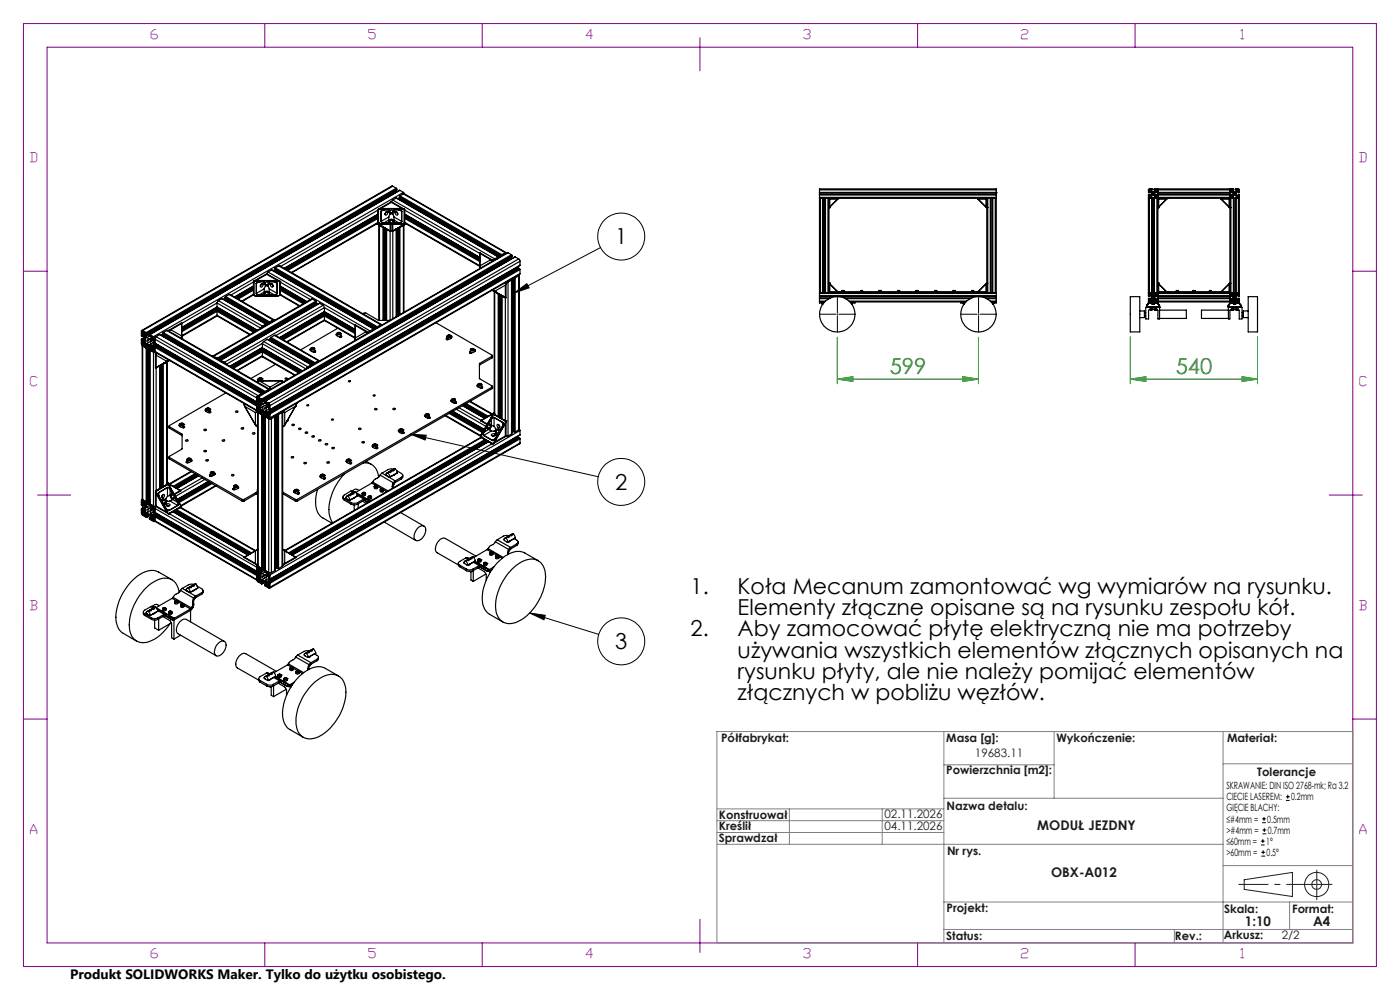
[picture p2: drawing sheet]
<svg xmlns="http://www.w3.org/2000/svg" width="297mm" height="210mm" viewBox="0 0 297 210" stroke-linecap="round" stroke-linejoin="round" font-family="sans-serif">
<defs><g id="words">
<g font-size="4.7">
<text x="130.5" y="51.8">1</text>
<text x="130.5" y="103.9">2</text>
<text x="146.5" y="125.9">1.</text>
<text x="156.5" y="125.9">Koła Mecanum zamontować wg wymiarów na rysunku.</text>
<text x="156.5" y="130.4">Elementy złączne opisane są na rysunku zespołu kół.</text>
<text x="130.5" y="137.7">3</text>
<text x="146.5" y="135">2.</text>
<text x="156.5" y="135">Aby zamocować płytę elektryczną nie ma potrzeby</text>
<text x="156.5" y="139.5">używania wszystkich elementów złącznych opisanych na</text>
<text x="156.5" y="144">rysunku płyty, ale nie należy pomijać elementów</text>
<text x="156.5" y="148.5">złącznych w pobliżu węzłów.</text>
</g>
<g font-size="4.7" fill="#008000">
<text x="188.7" y="79.4">599</text>
<text x="249.4" y="79.4">540</text>
</g>
<text font-size="2.9" x="14.9" y="207.6">Produkt SOLIDWORKS Maker. Tylko do użytku osobistego.</text>
<g font-size="2.8" fill="#800080">
<text x="32" y="8.2">6</text>
<text x="78.2" y="8.2">5</text>
<text x="124.4" y="8.2">4</text>
<text x="170.5" y="8.2">3</text>
<text x="216.7" y="8.2">2</text>
<text x="263.2" y="8.2">1</text>
<text x="6.5" y="34.4">D</text>
<text x="288.5" y="34.4">D</text>
<text x="6.5" y="81.9">C</text>
<text x="288.5" y="81.9">C</text>
<text x="6.5" y="129.4">B</text>
<text x="288.5" y="129.4">B</text>
<text x="6.5" y="176.9">A</text>
<text x="288.5" y="176.9">A</text>
<text x="32" y="203.2">6</text>
<text x="78.2" y="203.2">5</text>
<text x="124.4" y="203.2">4</text>
<text x="170.5" y="203.2">3</text>
<text x="216.7" y="203.2">2</text>
<text x="263.2" y="203.2">1</text>
</g>
<g font-size="2.8" fill="#191924">
<text x="220.1" y="176">MODUŁ JEZDNY</text>
<text x="223" y="186">OBX-A012</text>
<text x="264.1" y="196.5">1:10</text>
<text x="278.6" y="196.5">A4</text>
</g>
<g font-size="2.5" fill="#191924">
<text x="153" y="157.5">Półfabrykat:</text>
<text x="200.7" y="157.5">Masa [g]:</text>
<text x="206.8" y="160.6">19683.11</text>
<text x="224.1" y="157.5">Wykończenie:</text>
<text x="260.3" y="157.5">Materiał:</text>
<text x="200.7" y="164.3">Powierzchnia [m2]:</text>
<text x="266.7" y="164.5">Tolerancje</text>
<text x="152.5" y="173.6">Konstruował</text>
<text x="187.6" y="173.5">02.11.2026</text>
<text x="200.8" y="171.9">Nazwa detalu:</text>
<text x="152.5" y="178.5">Sprawdzał</text>
<text x="152.5" y="176">Kreślił</text>
<text x="187.6" y="176">04.11.2026</text>
<text x="200.9" y="181.3">Nr rys.</text>
<text x="200.8" y="193.5">Projekt:</text>
<text x="259.7" y="193.6">Skala:</text>
<text x="274.1" y="193.6">Format:</text>
<text x="200.7" y="199.3">Status:</text>
<text x="249.3" y="199.3">Rev.:</text>
<text x="259.6" y="199.2">Arkusz:</text>
<text x="271.9" y="199.2">2/2</text>
</g>
<g font-size="2.1">
<text x="260.2" y="167.4">SKRAWANIE: DIN ISO 2768-mk; Ra 3.2</text>
<text x="260.2" y="172.1">GIĘCIE BLACHY:</text>
<text x="260.2" y="169.8">CIECIE LASEREM:</text>
<text x="273.9" y="169.8">0.2mm</text>
<text x="260.2" y="174.5">≤#4mm =</text>
<text x="260.2" y="176.9">&gt;#4mm =</text>
<text x="260.2" y="179.2">≤60mm =</text>
<text x="268.6" y="179.2">1°</text>
<text x="268.9" y="174.5">0.5mm</text>
<text x="268.9" y="176.9">0.7mm</text>
<text x="260.2" y="181.6">&gt;60mm =</text>
<text x="268.7" y="181.6">0.5°</text>
</g>
</g></defs>
<g fill="none" stroke="#000" stroke-width=".25">
<path d="M83.3 39.5h-.2l-53 30.6M83.3 39.5l.8 .4M83.3 39.5l-53 30.6M84.1 39.9l.1 .2M84.1 39.9l-53.1 30.6M53.8 59.8l-4.8 2.8M53.8 59.7h.1M53.8 59.7v.1M53.8 59.8h.1M53.8 59.8v2.8M54.3 59.6l-.5 .2M54.3 59.5v.1"/>
<path d="M54.3 59.5l-.5 .2M54.3 59.6h4.6M54.3 59.5h4.6M55 59.8a.49 .49 0 0 0-.6 .3M55 59.8l-.4 .1-.2 .2M55 59.8h.1M55 59.8h1.1M55 59.8l-.6 .3M56.1 59.8v.3M56.6 58.1h.1M56.6 58.1v.1M56.6 58.1l-2.7 1.5"/>
<path d="M56.6 58.2l-2.3 1.3M56.6 58.2l2.3 1.3M56.6 58.1l2.6 1.5M56.9 57.7l-.3 .4M56.9 57.7l21.6 12.5M57.1 59.8v.3M57.1 59.8h1.1M57.6 57.3l21.7 12.5M57.6 57.3l-.7 .4M57.6 57.3l21.6 12.5M58.2 59.8l.5 .1 .1 .2M58.2 59.8l.4 .1 .2 .2"/>
<path d="M58.2 59.8h.1M58.2 59.8l.6 .3M58.3 57.2h.1M58.3 57.2l21.5 12.4M58.3 57l21.6 12.5M58.3 57v.2M58.3 57.2l-.4 .2M58.4 56.8l-.1 .2M58.4 56.8l21.6 12.5M58.5 57.6v.1M58.5 57.6l21.1 12.2M58.6 57.5l-.1 .1"/>
<path d="M58.6 57.5l21.2 12.2M58.6 57.4v.1M58.9 59.6l.4 .2M58.9 59.5v.1M58.9 59.5l.5 .2M59.1 56.4h.2l21.7 12.5M59.1 56.4l-.7 .4M59.1 56.4l21.7 12.5M59.3 59.8h.1M59.3 59.8l.1 2.8M59.4 59.7h.1M59.4 59.7v.1"/>
<path d="M59.4 59.8h.1M59.4 59.7l-.1 .1M59.4 59.8v2.6M59.4 59.8l6.5 3.8M60.7 57.1l19.5-11.2-19.5 11.3M80 47.4l1.2 .7-.3-.2M80 47.4h.1M80 47.4l2.8 1.7M80 47.4l2.2 1.3M80 47.4v.1M80 47.5l.4 .2M80.1 47.4l-.1 .1"/>
<path d="M80.1 47.4l.4 .3M80.1 47.4h-.1M80.2 47.2l.1 .1M80.2 45.4l-19.9 11.5 19.9-11.4M80.2 44.5l-20.7 12M80.2 46.3l-19.1 11.1M80.2 46.1l-19.3 11.1M80.2 47.2l-18.4 10.6M80.2 45.8l-19.6 11.3M80.2 45.5l-19.8 11.5M80.3 44.4h.1M80.3 44.4l-.1 .1"/>
<path d="M80.3 47.3l.5 .2M80.3 44.5h.1M80.3 47.3h.1M80.3 44.5h-.1M80.3 44.4v.1M80.3 44.5v2.8M80.3 47.3l-18.4 10.5M80.4 44.3l-.1 .1M80.4 47.7v20.3M80.4 47.7h.1M80.4 47.7l2.3 1.3M80.5 47.7l2.3 1.3"/>
<path d="M80.5 47.8v20.2M80.6 47.8h.1M80.7 47.9l1 .5M80.7 47.8l.2 .1M80.7 47.8v.1M80.8 44.3l-.5 .2M80.8 44.2v.1M80.8 44.2l-.4 .1M80.8 47.5h.1M80.8 47.5h4.5M80.8 44.3h4.5M80.8 44.2h4.5"/>
<path d="M80.8 47.5l-.3 .2M80.8 47.9l.6 .4zM80.8 47l.3 .3h.4M80.8 44.8h.1M80.8 44.8v2.2M80.9 46.9l-.1 .1M80.9 46.9l.1 .3 .5 .1M80.9 47.9h.1M80.9 44.8v2.1M81.2 48.2h.1M81.2 48.2v19.8M81.5 44.5l-.5 .1-.2 .2"/>
<path d="M81.5 44.5l-.5 .1-.1 .2M81.5 47.3h.1M81.5 44.5h.1M81.5 47.3h1M81.5 48.3v19.7M81.5 44.5l-.6 .3M81.6 48.4v19.6M81.7 48.4l.5 .3M81.7 48.4v19.6M81.8 45.1l-.1 .1M81.9 45l.2-.1a.38 .38 0 0 1 .1 .5 .38 .38 0 0 1-.5 .1zM81.9 48.5v19.5"/>
<path d="M81.9 44.9l-.2 .5M82 48.6v19.4M82 44.9l.3 .2M82.2 48.7l.1 .1zM82.2 48.7h.1M82.5 44.8a.56 .56 0 0 0 .5 .5 .56 .56 0 0 0 .6-.5M82.5 44.8h.1M82.5 47.3h.1M82.5 44.5v.3M82.5 46v1.3M82.5 46l-1.6 .9M82.5 46.7l-1 .6"/>
<path d="M82.5 44.5h.1M82.5 44.8a.5 .5 0 0 0 .5 .5 .5 .5 0 0 0 .5-.5M82.5 47a.5 .5 0 0 1 .5-.4 .5 .5 0 0 1 .5 .4M82.5 47a.5 .5 0 0 1 .4-.5 .5 .5 0 0 1 .5 .1l.1 .4M82.5 44.5h-1M82.5 47v.3M82.7 49l.1 .1M82.8 45.5l-.3 .5M82.8 45.5l.1-.1 .4 .1M82.8 49h-.1M82.8 49h.1M82.8 45.2v.3"/>
<path d="M82.8 47.5v1.5M82.8 49.1v18.8M82.9 49l-.1 .1M82.9 47.5v1.5M83 42.8h.1M83 42.8v.1M83 42.8l-2.6 1.5M83 42.9l-2.2 1.3M83 42.9l2.3 1.3M83.1 42.8l-.1 .1M83.1 42.8l2.6 1.5M83.2 49l.1 .1"/>
<path d="M83.2 47.5v1.5M83.3 45.5l.3 .5M83.3 49h.1M83.3 42.4l-.3 .4M83.3 49h-.1M83.3 42.4l21.7 12.5M83.3 45.2v.3M83.3 47.5v1.5M83.3 49.1v18.5M83.4 49l-.1 .1M83.5 44.5l.1 .3M83.5 44.8h.1"/>
<path d="M83.5 44.5h1.1M83.5 44.5v.3M83.5 47v.3M83.5 47.3h1.1M83.6 47.3h-.1M83.6 46v1.3M83.6 46l1.6 .9M83.6 46.7l1 .6M83.6 47.3h1M83.7 48.8l.2-.1zM83.8 45.1l.3-.2 .3 .5M83.8 40.5l.1 .1"/>
<path d="M83.9 44.9a.41 .41 0 0 1 .4 .2 .41 .41 0 0 1-.1 .5 .57 .57 0 0 1-.3-.7zM83.9 48.7h.1M83.9 40.6l-53.1 30.6M83.9 40.6l.1 .1M84 40.7v.1M84 40.7l-53.1 30.7M84.1 42l21.7 12.5M84.1 42l-.8 .4M84.1 42l21.6 12.5M84.1 48.6v18.6M84.2 40.3l-53.1 30.6M84.2 40.1l-53.1 30.6"/>
<path d="M84.2 40.1v.2M84.2 48.5v18.6M84.2 45.1l.1 .1M84.4 48.4v18.6M84.5 48.4v18.5M84.6 44.5h.4l.2 .3M84.6 44.5l.5 .1 .1 .2M84.6 47.3h.1M84.6 44.5h.1M84.6 44.5l.6 .3M84.6 48.3v18.5M84.7 48.3l.6-.4z"/>
<path d="M84.7 41.9l-.3 .2M84.7 41.9l21.6 12.5M84.7 41.7l21.7 12.5M84.7 41.7v.2M84.8 48.2h.1M84.8 40.4l-53.1 30.6M84.8 41.5l-.1 .2M84.8 40.4l-53 30.6M84.8 40.4l.8 .4M84.8 41.5l21.7 12.5M84.8 48.2v18.5M84.9 42.4h.1"/>
<path d="M84.9 42.4l21.1 12.1M85.1 42.2l-.2 .2M85.1 42.2l21.1 12.2M85.1 42.1v.1M85.2 44.8h.1M85.2 46.9v.1M85.2 46.9l-.1 .2-.5 .2M85.2 44.8v2.1M85.2 47l-.1 .2-.5 .1M85.2 47.9h.1M85.2 44.8v2.2M85.3 44.3l.5 .2"/>
<path d="M85.3 44.2v.1M85.3 44.2l.4 .1M85.3 47.5h.1M85.3 47.5l.3 .2M85.4 47.9l-1.5 .8M85.4 47.8v.1M85.4 47.8l-.2 .1M85.6 47.7h.1M85.6 40.8l.2 .3M85.6 41.1h.2M85.6 47.7l-2.3 1.3M85.6 40.8l-53 30.6"/>
<path d="M85.6 41.1l-.8 .4M85.6 41.1l21.6 12.5M85.6 47.8v18.5M85.7 47.7l-2.3 1.3M85.7 44.3l.1 .1M85.7 47.7v18.5M85.8 47.3l-.5 .2M85.8 44.5h.1M85.8 47.3h.1M85.8 44.5v2.8M85.8 44.4h.1M85.8 44.4v.1"/>
<path d="M85.8 41.1l21.6 12.5M85.8 47.2v.1M85.8 45.4l16 9.2-16-9.1M85.8 45.9l16 9.2M85.8 47.3l16 9.2M85.8 44.5l16 9.3M85.8 46.3l16 9.2M85.8 46.1l16 9.1M85.8 47.2l16 9.2M85.8 45.8l16 9.2M85.8 45.5l16 9.2M86 47.4l-.4 .3"/>
<path d="M86 47.4v.1M86 47.4h.1M86 47.5h.1M86 47.5l-.3 .2M86.1 47.4l-1.2 .7 .3-.2M86.1 47.4l-2.8 1.7M86.1 47.4l-2.2 1.3M86.1 47.4l-.1 .1M101.8 56.9h.1M101.8 56.4v.5M101.8 53.7v.1M101.8 53.8v2.6"/>
<path d="M101.8 56.9v.1M101.8 56.4h.1M101.8 53.8h.1M101.8 53.8l2.3 1.3M101.8 53.6v.2M101.8 53.6l2.7 1.6M104.1 55.1l.5 .2-.1-.1M104.1 55.1l.4 .1M104.1 55.1l-2.3 1.3M104.5 55.2h.1M105 54.9l-.3 .4M105.2 54.9l-.3 .3"/>
<path d="M105.2 54.9v.1M105.2 55h.1M105.5 54.8h.1M105.6 54.7h.1M105.6 54.7l-.1 .1M105.7 54.5l.1 .1M105.7 54.5l-.7 .4M106.4 54.2v.1M106.5 54l-.1 .2M106.6 54.1v.1M106.6 54.1h.1M106.7 54.1h-.1"/>
<path d="M106.9 54h.1M107 53.9l-.1 .1M107 53.9h.1M107.2 53.8h.1M107.2 53.6h.3M107.2 53.8l-.2 .1M107.2 53.6l-.7 .4M107.2 60v.5M107.3 59.9l-.1 3.3M107.5 59.8h.1M107.8 59.8l-.4 .1M107.8 53.6l-53.3 30.6"/>
<path d="M107.8 59.8v32.7M107.8 53.6l.7 .4M107.8 53.6l-53 30.6M107.9 59.6l-.4 .2M107.9 59.6h.1M108.1 59.4h.1M108.2 59.4h-.1M108.2 59.4h.1M108.3 54.6v.1M108.3 54.7l-53 30.6M108.3 54.7l.1 .1M108.4 54.8v.1"/>
<path d="M108.4 54.8l-53 30.7M108.5 59.2v.2M108.5 54l.1 .2M108.5 59.4l-.7 .4M108.5 59.4v32.7M108.5 54l-53 30.7M108.6 59.3l-.1 32.8M108.6 54.4h.1M108.6 54.4l-53 30.6M108.6 54.2l-53 30.6M108.6 54.2v.2M108.7 59.1v32"/>
<path d="M108.9 59v32.5M109 58.9h.1M109.1 58.9h.2M109.1 58.9v32.7M109.3 58.8h.1M109.3 54.5l-53.1 30.6M109.3 58.9v32.7M109.3 54.5l-53 30.6M109.3 54.5l.7 .4M109.4 58.7l-.1 .1M109.5 56.8l.1 .1M109.6 58.6h.1"/>
<path d="M109.6 56.9l-53.1 30.6M109.6 56.9l.1 .1M109.7 57v.1M109.7 57l-53.1 30.7M109.9 58.4h.1M109.9 58.4l-.3 .2M110 58.4h-.1M110 54.9l.3 .5M110 56.9h.1M110 58.5l-.7 .4M110 58.5v32.7M110 54.9l-53 30.6"/>
<path d="M110.1 56.9l-53.1 30.6M110.1 56.9l.1 .1M110.1 58.3l-.1 .2M110.2 58.3v32.7l-.2 .2M110.2 57l.1 .2M110.2 57l-53 30.6M110.3 56.3l-53 30.7M110.3 58l-.1 .2-53 30.6M110.3 55.4v.9M110.3 57.2v.8M110.3 55.4l-53 30.6M110.3 56.3l-53 30.6"/>
<path d="M110.3 57.2l-53 30.6M110.3 58l-53 30.6M173.8 42.1h.3M173.8 41.9v.2M173.8 41.3h.1M173.8 40.8v.1M173.8 40.3v-.2h37.5v.2M173.8 40.9h.1M173.8 40.3v.5M173.8 40.9v.4M173.8 41.3v.6M173.8 42.1v20"/>
<path d="M173.8 41.9h37.5M173.8 41.3h37.5M173.8 40.8h37.5M173.8 40.3h37.5M173.8 40.9h37.5M173.8 41.2h37.5M174.1 42.1v20M174.1 42.1h.5M174.6 42.1h.1M174.6 42.1v20M174.7 42.1h.3M174.7 42.1v20"/>
<path d="M175 42.1v20M175 42.1h.1M175.1 42.1h.5M175.1 42.1v20M175.6 42.1h.3M175.6 42.1v20M175.9 44.1h.1M175.9 42.1l.1 .2zM175.9 42.1v20M175.9 42.1h33.4M176 43.9l-.1 .2M176 43.9h.1"/>
<path d="M176 42.3h1.7M176 42.3v1.6M176.1 43.9l-.2 .2M177.7 42.3h.1M177.7 42.3l-1.7 1.6M177.7 42.3l-1.6 1.6M177.8 42.1l-.1 .2M177.8 42.1h.1M207.4 42.1l.1 .2M207.4 42.1h.1M207.5 42.3h.1M207.5 42.3l1.6 1.6"/>
<path d="M207.5 42.3h1.7M207.5 42.3l1.7 1.6M209.1 43.9l.2 .2M209.2 43.9h-.1M209.2 43.9l.1 .2M209.2 42.3v1.6M209.2 42.2l.1-.1zM209.3 44.1h.1M209.3 42.1h.2M209.3 42.1v20M209.5 42.1h.6M209.5 42.1v20"/>
<path d="M210.1 42.1h.1M210.1 42.1v20M210.1 42.1h.4M210.2 42.1v20M210.5 42.1h.1M210.5 42.1v20M210.6 42.1h.5M210.6 42.1v20M211.1 42.1h.2M211.1 42.1v20M211.3 41.9v.2M211.3 41.3h.1"/>
<path d="M211.3 40.8v.1M211.3 40.9h.1M211.3 40.3v.5M211.3 40.9v.4M211.3 41.3v.6M211.3 42.1v20M243.7 41.7h.4v.3h-.3zM243.7 40.5h.1M243.7 41.4h.1M243.8 40.2h.3l-.1 .3h-.3zM243.8 41.4h.1M243.8 42.1h-.2v20h.2"/>
<path d="M243.8 41.4v-.1h-.2v.6l.2 .2M243.8 40.7l-.1-.1a.32 .32 0 0 1 .5 .3v.5l-.3 .2-.2-.2M243.8 40.7h.1M243.8 42.1h.6M243.8 42.1v20M244.3 41.9v.1M244.3 40.3h.1M244.3 40.3l-.1-.1-.1 .2 .2 .3h.6l.1-.2a.16 .16 0 0 0 .2-.2 .16 .16 0 0 0-.2-.1v.1M244.3 41.9h.1M244.3 41.8h.1M244.3 41.8l.1 .1v.2M244.3 40.3h.1v-.2h-.6l-.2 .1v.6l.2 .1v-.2"/>
<path d="M244.4 42.1h.1M244.4 42.1v20M244.4 42.1h.4M244.8 42.1v20.2M244.8 42.1h.1M244.9 42.1h.5M244.9 42.1v20M245 41.8l-.2 .1 .1 .2M245 41.8v.1M245 41.9h.1v-.1l-.2-.3-.5-.1-.3 .3 .2 .3M245 40.3h.1M245 40.3h-.2l.1-.2h.6l.1 .2"/>
<path d="M245.2 42h.1M245.2 41.7h.3v.3h-.2zM245.2 40.5h.1M245.2 40.2h.1M245.2 40.2v.3M245.3 40.2h.2v.3h-.2M245.4 42.1h.2M245.4 42.1v20M245.6 44.1h.1M245.6 40.8h-.2l.1-.1a.28 .28 0 0 0-.3-.1 .28 .28 0 0 0-.2 .2v.5l.2 .2a.16 .16 0 0 0 .3 0 .16 .16 0 0 0-.1-.2h.2M245.6 41.9l-.2 .2M245.6 41.9v.2"/>
<path d="M245.6 40.3v-.2h15.3v.2M245.6 40.8v.1M245.6 41.3h.1M245.6 40.9h.1M245.6 42.1h15.3M245.6 41.9h15.3M245.6 41.3h15.3M245.6 40.8h15.3M245.6 40.3h15.3M245.6 40.9h15.3M245.6 41.2h15.3M245.6 40.3v.5"/>
<path d="M245.6 40.9v.4M245.6 41.3v.6M245.6 42.1v20M245.7 42.1l.1 .2M245.8 43.9l-.2 .2M245.8 43.9h.1M245.8 42.3h1.6M245.8 42.3v1.6M245.9 43.9l-.2 .2M247.5 42.3h.1M247.4 42.3l-1.6 1.6M247.5 42.3l-1.6 1.6"/>
<path d="M247.6 42.1l-.2 .2M247.6 42.1h.1M247.6 42.1l-.1 .2M258.9 42.1l.2 .2M258.9 42.1h.1M259.1 42.3l1.6 1.6M259.1 42.3h.1M259.1 42.3h1.6M260.7 43.9l.2 .2M260.7 43.9h.1M260.7 42.3v1.6M260.8 42.2l.1-.1z"/>
<path d="M260.9 44.1h.1M260.9 42.1h.2M260.9 41.9l.2 .2M260.9 41.3h.2l.1 .1M260.9 40.3l.2-.2h.6v.2a.2 .2 0 0 0-.3 0 .2 .2 0 0 0 .2 .3l.5 .1a.32 .32 0 0 0 .3-.5h-.3v-.1h.7l.1 .1v.6l-.2 .1v-.2M260.9 41.9v.2M260.9 40.8v.1M260.9 41.3h.1M260.9 40.9h.1M260.9 40.3v.5M260.9 40.9v.4M260.9 41.3v.6"/>
<path d="M260.9 42.1v20M261 41.7h.3v.3h-.2zM261 40.5h.1M261.1 40.2h.2v.3h-.2zM261.1 41.4h-.1M261.1 41.4h.1M261.1 40.7v-.1l.4 .1v.6a.32 .32 0 0 1-.4 .2l-.1-.1M261.1 40.7h.1M261.1 42.1h.6M261.1 42.1v20M261.2 40.7l-.1 .2-.2-.1M261.5 42l-.1-.3 .3-.3 .6 .1 .1 .2-.1 .3"/>
<path d="M261.6 41.9h.1M261.6 41.9h.1v.2M261.7 42.1h.1M261.7 42.1v20M261.7 42.1h.4M261.8 42.1v20.2M262.1 42.1h.1M262.1 42.1v20M262.2 42.1h.5M262.2 42.1v20M262.3 41.9h-.2l.1 .2M262.3 41.9v.1"/>
<path d="M262.5 42h.1M262.5 41.7h.4l-.1 .3h-.3zM262.5 40.5h.1M262.5 40.2h.3l.1 .3M262.5 40.2h.1M262.5 40.2v.3M262.5 40.5h.3M262.7 42.1h.2v20h-.2M262.7 40.7h.1M262.7 40.7l.1-.1a.32 .32 0 0 0-.5 .3v.4a.29 .29 0 0 0 .2 .2 .29 .29 0 0 0 .3 0v-.1M262.7 41.4h.1M262.7 41.4v-.1h.2v.6l-.2 .2"/>
<path d="M262.7 42.1v20M262.8 41.4h.1M262.8 40.5h.1M30.1 72l-.1 .9 .3 .5M30.1 72l.1 .1M30.1 72.9l.2 .3M30.1 70.7h.1M30.1 72.3l.2 .3M30.1 71l.1 .1M30.1 70.3v.4M30.1 72.7v.2M30.2 73.3l.1 32.7"/>
<path d="M30.2 72.6l.4 .3v.5M30.2 72.6l-.1 .1M30.2 72.2l-.1 .1M30.2 70.7l.4 .2M30.2 72.2l.1 .1M30.2 71.1l.1 .1M30.2 72.1l.1 .1M30.3 70.3h-.2M30.3 71.2h.1M30.3 70.1h-.2l-.1 .2v.8l.2 .3 .1-.2M30.3 73.4l.7 .4M30.3 73.4v32.6"/>
<path d="M30.3 73.2l.3 .2M30.3 70.3l.3 .1M30.3 72.3h.1M30.3 70.1l.7 .4M30.3 70.9l-.2 .1M30.3 72.2v.1M30.3 72.6h.1M30.3 70.9l.1 .1M30.4 71l-.2 .1M30.4 71l.4 .6 .1 .8M30.4 72.8l-.3 .1M30.5 71l-.2 .2"/>
<path d="M30.6 73.4h.1M30.6 70.4v.1M30.6 70.4l-.5 .3M30.6 71.1l-.3 .1M30.6 70.9h.1M30.6 70.5v.4M30.6 70.5l-.4 .2M30.6 73.1l-.3 .1M30.6 71.2l-.3 .2M30.7 73.3l.2 .2M30.7 70.8l.1 .4M30.7 70.7v.1"/>
<path d="M30.7 73.2v.1M30.8 72.9l-.1 .3M30.8 71.5l-.8 .5M30.8 71.2l.1 .2M30.8 71.6l-.7 .4M30.9 73.5h.1M30.9 72.4l-.1 .2h-.4M30.9 70.6v.2l.2 .1M30.9 70.6l-.2 .1M30.9 72l-.6 .3M30.9 72.4l-.5 .2M30.9 71.9l-.6 .3"/>
<path d="M30.9 71.7l-.7 .4M30.9 72.3l-.6 .3M30.9 73.4h.1M30.9 71.4l.3 .2M30.9 73.4v.1M30.9 70.7l-.2 .1M30.9 72.8l-.1 .1M30.9 73.4l.1 .1M31 73.8h.2M31 70.5l.1 .2M31 73.8v32.7M31 73.5l.1 .1"/>
<path d="M31.1 73.8h-.1M31.1 73.8l.8-.4-.8 .4M31.1 70.7v.2M31.1 73.6v.2M31.2 72.9l.5 .3 .3 .4M31.2 72.9h-.4M31.2 71.6l.5 .3M31.2 72.9l-.5 .3M31.2 72.1a.31 .31 0 0 1 .4 .2 .31 .31 0 0 1-.1 .4l-.3-.2zM31.2 73.8v32.7M31.3 72.9l-.6 .4M31.4 73.7v32.7"/>
<path d="M31.4 73.7l-.2 .1M31.5 73.6v32.4M31.5 73.1l-.6 .3M31.6 73.2l-.6 .3M31.7 74.1l.1 .2M31.7 73.5v32.5M31.7 71.3l-.5 .3M31.7 74.2v32.6M31.7 73.2l-.6 .4M31.8 73.9h-.1M31.8 73.9h.1M31.8 71l-.1 .2 .2 .2"/>
<path d="M31.8 74.3l.8 .4M31.8 74.3v32.6M31.8 71l.8 .4M31.9 73.9v.1M31.9 74.1l.1 .1M31.9 71.4h.1M31.9 71.4l.1-.1-.1 .1M31.9 71.3v.1M31.9 74v.1M32 71.2l.1 .4M32 71.2l-.1 .1M32 73l.1 .4"/>
<path d="M32 72.4v.6M32 73.6l.1 .4M32 73.6l-.3 .3M32.1 73.4l.1 .1M32.1 73.7l-.3 .2M32.1 73.9l-.2 .1M32.1 73.8l-.2 .1M32.1 74.1l-.1 .1M32.1 71.6l-.1 .3h-.3M32.1 74v.1M32.1 71.6l-.4 .3M32.1 74l-.2 .1"/>
<path d="M32.2 73.5l.2 .3M32.2 74.3l.1 .1M32.2 71.9h.1M32.2 71.4h.1M32.2 71.4v.5M32.2 73.9v.4M32.3 73.9h-.1M32.3 71.4l.4 .3v.4M32.3 74.4l.3 .1M32.3 73.9l.4 .2M32.3 71.9l.4 .3M32.4 72.2l.3 .3"/>
<path d="M32.4 72.2l-.2-.1-.2 .3M32.4 73.8l.1 .1M32.4 72.2l-.4 .2M32.5 72.5l.1 .2 .2 .1M32.5 72.5l.2-.1-.1 .1M32.5 73.4l.7-.4-.6 .4M32.5 72.5h.1M32.5 72.7l-.5 .3M32.6 74.7h.4M32.6 71.4l.2 .5M32.6 74.7v32.6M32.6 72.5h.1"/>
<path d="M32.6 73.4l-.1 .2 .2 .2M32.6 73.4l.1 .1M32.6 71.6l-.4 .3M32.6 73.7l-.2 .1M32.7 74.1h.1M32.7 72.5h.1M32.7 71.7l-.4 .2M32.7 74.1l-.5 .2M32.7 74.5h-.1M32.7 73.8l-.2 .1M32.7 72.1v.1M32.7 74.1v.4"/>
<path d="M32.7 74.1l-.4 .3M32.7 73.5l.1 .2M32.8 74.6h.1M32.8 74.5l-.1 .2h-.1M32.8 72.8h.1M32.8 74.5l.1 .2 21.6 12.5M32.8 74.6l-.1 .1M32.8 72.8l21.7 12.5M32.8 71.9v.9M32.8 73.7v.8M32.8 71.9l21.7 12.5M32.8 73.7l21.7 12.4"/>
<path d="M32.8 74.5l21.7 12.5M32.9 72.9l-.8 .5M32.9 73.5l-.1 .2M32.9 73.5l21.7 12.5M33 78h.1M33 75v3M33.1 74.8v.5M33.1 73.4h.1M33.1 73.4l21.7 12.5M33.1 73.4l-.2 .1M33.1 78h.1M33.1 71.4l-.3 .5"/>
<path d="M33.1 78h-.1M33.1 75.3v2.7M33.1 78v26.1M33.1 75.3l2.3 1.4M33.1 71.4l21.7 12.5M33.1 73l-.9 .5M33.2 78h-.1M33.3 73.1l-.6 .4M33.5 73.5l-.1 .1M33.5 73.5l21.4 12.4M33.5 73.2l-.3 .2M33.7 77.7h.1"/>
<path d="M33.6 73.4l-.1 .1M33.6 73.4l21.5 12.4M33.6 73.3v.1M33.9 71l21.7 12.5M33.9 71l-.8 .4M33.9 71l21.6 12.5M33.9 77.6v26.1M34 77.5v26.1M34.2 77.4v26.1M34.3 77.4v26.1M34.3 77.4v26M34.4 77.3v26.1"/>
<path d="M34.5 77.2l.6-.3zM34.5 70.9h.1M34.5 70.7v.2M34.5 70.9l21.6 12.5M34.5 70.7l21.7 12.5M34.5 70.9l-.3 .2M34.5 70.9l21.6 12.4M34.6 77.2h.1M34.6 70.5l-.1 .2M34.6 70.5l21.7 12.5M34.6 77.1v26.1M34.7 71.4h.1"/>
<path d="M34.7 71.4l21.1 12.1M34.9 71.2l-.2 .2M34.9 71.2l21.1 12.2M34.9 71.1v.1M35 76.9h.1M35.2 76.8h.1M35.2 76.8l-1.5 .9M35.2 76.8l-.2 .1M35.4 70.1h.2l21.6 12.5 .1-.5M35.4 70.1l-.8 .4M35.4 76.7l-2.3 1.3M35.4 70.1l21.6 12.5"/>
<path d="M35.4 76.7v26.1M35.5 76.7v26.1M35.5 76.7l-1.8 1M35.8 76.4l-.4 .3M35.8 76.4v.1M35.8 76.4h.1M35.8 76.5h.1M35.8 76.5l-.4 .2M35.9 70l-.2 .2M35.9 76.4h.1M35.9 76.4l-1.2 .7 .3-.2M35.9 76.4l-2.8 1.6"/>
<path d="M35.9 76.4l-.4 .3M35.9 76.4l-.1 .1M36.2 69.9l-.4 .3M36.2 69.9l-.3 .1M36.2 69.9l2.3 1.4M38.5 71.7h.1M38.5 68.5l.1 .2M38.5 68.5v.1M38.5 68.5l-2.6 1.5M38.5 71.3v.4M38.5 71.3h.1M38.5 68.6l.1 .1"/>
<path d="M38.5 68.6v2.7M38.5 68.6l-2.3 1.3M38.6 71.3v.4M38.6 71.7h.1M38.6 69.9l7.8-4.5-7.8 4.5M38.6 68.7v2.6M38.6 71.7v.1M38.6 71.7l-.1 .1M45.2 75.7h.1M45.3 75.7h.1M45.3 75.6h-.2M45.3 75.6l.8 .4"/>
<path d="M45.3 75.7l.3 .1M45.6 75.8v.1M45.6 75.9h.1M45.9 76v.1M45.9 76.1h.1M46 65.1l.1 .1M46 66.9l.1 .2 6.9 3.9M46 64.3v.8M46 66v.9M46 64.3l9.4 5.3M46 65.1l8.6 5M46 66l7.8 4.5"/>
<path d="M46 66.9l7.1 4M46 64.3l-7.4 4.3M46 65.1l-7.4 4.4M46 66l-7.4 4.4M46 66.9l-7.4 4.3M46.1 76l.1 .2M46.1 65.2l8.4 4.9M46.1 65.2l-7.5 4.3M46.1 67l-7.5 4.4M46.1 65.9l-.1 .1M46.1 65.9l7.9 4.5M46.1 65.2l-7.5 4.4"/>
<path d="M46.2 76.2h.1M46.3 65.7l7.9 4.6zM46.3 65.7l-.2 .2M46.3 63.8l-.3 .5M46.3 63.8l9.4 5.4M46.4 65.4l-7.8 4.4M46.6 65.5l-8 4.6M46.7 65.9v.1M46.7 65.9l7.6 4.4M46.8 65.6l-.4 .2M46.8 65.7l-.1 .2M46.8 65.7l7.7 4.4"/>
<path d="M46.8 65.6v.1M46.8 76.4l-.1 .1M46.8 76.4l.8 .5M47 76.7l.1 .1M47 76.7h.1M47.1 63.4l9.4 5.3M47.1 63.4l-.8 .4M47.1 63.4l9.3 5.3M47.1 76.7h.1M47.3 76.9h.1M47.3 76.8l.4 .3M47.3 76.8v.1"/>
<path d="M47.6 76.9l.3 .3M47.7 77.1h.1M47.7 63.2l9.3 5.4M47.7 63.1l9.4 5.4M47.7 63.1v.1M47.7 63.2l9.4 5.4M47.8 63.3l-.4 .2M47.9 62.9l-.2 .2M47.9 62.9l9.3 5.4M48 63.7l-.1 .1M48 63.7l8.8 5.1M48.1 63.6l-.1 .1"/>
<path d="M48.1 63.6l8.9 5.1M48.1 63.5v.1M48.6 62.5l9.5 5.3M48.6 62.5l-.7 .4M48.6 62.5l9.3 5.4M53.8 62.4v.2M53.8 60.7l-4 2.3M53.8 61.1l-3.7 2.1M53.8 60.7l-4.1 2.3M53.8 61.6l-3.3 1.9M53.8 61.3l-3.5 2M53.8 62.4l-2.5 1.5"/>
<path d="M53.8 60.8l-3.9 2.3M53.8 62.6l.5 .2M53.8 62.6h.1M53.8 62.5l-2.4 1.5M54.3 62.8h4.6M54.3 62.8h.1M54.4 62.2l.1 .2 .5 .2M54.4 60.1h.1M54.4 62.2h.1M54.4 60.1v2.1M54.4 62.2l.1 .2 .5 .1M55 62.5v.1"/>
<path d="M55 62.6h1.1M55 62.5h1.1M55.4 60.2l.2-.1a.37 .37 0 0 1 .1 .5 .37 .37 0 0 1-.5 .2zM55.4 60.4l-.1 .1M55.5 60.2l-.3 .4M55.5 69.5h.1M55.5 60.2l.3 .2M55.6 69.4l.1 .1M55.7 73.8l8.4 4.9M55.7 75.6v.1l6.8 3.9M55.7 69.2l-.3 .4M55.7 73.8l-6.9 3.9"/>
<path d="M55.7 75.6l-5.3 3M55.7 72.9v.9M55.7 74.7v.9M55.7 72.9l9.2 5.3M55.7 74.7l7.7 4.4M55.7 75.6l6.9 3.9M55.7 72.8l-7.7 4.5M55.7 73.7l-6.9 4M55.7 75.5l-5.4 3.1M55.7 73.8l-6.8 4M55.7 74.6l-6.2 3.5M55.8 74.5l-.1 .2"/>
<path d="M55.8 74.5l7.8 4.5M55.9 74l-6.8 3.9M55.9 74.4h.1M55.9 74.4l7.8 4.5M55.9 74.4l-.1 .1M56 72.5l-.3 .4M56 69.3l-.1-.1-.2 .1-.2 .2M56 74l-6.9 3.9M56 72.5l9.3 5.3M56 74l-6.8 4M56.1 60.1a.53 .53 0 0 0 .5 .4 .53 .53 0 0 0 .5-.4M56.1 60.1h.1"/>
<path d="M56.1 62.5v.1M56.1 61.3v1.2M56.1 61.3l-1.7 .9M56.1 61.9l-1.1 .6M56.1 60.1a.51 .51 0 0 0 .5 .4 .51 .51 0 0 0 .5-.4M56.1 62.2a.51 .51 0 0 1 .5-.4 .51 .51 0 0 1 .5 .4M56.1 62.2a.49 .49 0 0 1 .3-.5 .49 .49 0 0 1 .6 .2l.1 .3M56.1 62.2v.4M56.1 74.1l-6.8 3.9M56.2 69.1h.1M56.3 69h.1M56.3 69l-.2 .2"/>
<path d="M56.3 60.7l-.2 .6M56.3 60.7h.6M56.3 60.5v.2M56.3 69v.1M56.3 74.5v.1M56.3 74.5l7.5 4.4M56.3 74.2l-.3 .2M56.4 68.7l.1 .3M56.4 68.7l-.7 .5M56.4 74.4l-.1 .1M56.4 74.4l7.6 4.4M56.5 74.3l-.1 .1"/>
<path d="M56.7 72h.1M56.7 72l9.4 5.4M56.7 72l-.7 .5M56.9 60.7l.2 .6M56.9 60.5v.2M57.1 62.2v.4M57.1 68.5v.1M57.1 62.6h1.1M57.1 60.1h.1M57.1 62.5v.1M57.1 61.3v1.2M57.1 61.3l1.7 .9"/>
<path d="M57.1 61.9l1.1 .6M57.1 62.5h1.1M57.2 68.3l-.1 .2M57.3 68.5h.1M57.3 68.4h.2M57.3 68.4v.1M57.3 68.4h.1M57.4 71.9l9.2 5.3zM57.4 71.7l9.3 5.4M57.4 71.7v.2M57.4 71.9l-.5 .2M57.4 60.2a.42 .42 0 0 1 .5 .2 .42 .42 0 0 1-.2 .5 .55 .55 0 0 1-.3-.7z"/>
<path d="M57.5 71.6l-.1 .1M57.5 71.6l9.3 5.3M57.6 72.4l-.1 .1M57.6 72.4l8.7 5M57.6 68.2v.1M57.6 68.2l.1 .1M57.6 60.2l-.2 .2M57.7 68.1l-.1 .1M57.7 72.2l-.1 .2M57.7 72.2l8.8 5.1M57.7 68.1l.1 .1M57.7 72.1v.1"/>
<path d="M57.7 60.2l.2 .4M57.7 60.4l.2 .1M57.9 68h.2M57.9 67.9l.2-.1 .1 .2M57.9 68l-.2 .1M57.9 67.9l-.7 .4M57.9 68l.1 .1M58.2 62.5v.1M58.2 71.1h.2l9.3 5.4M58.2 71.1l-.7 .5M58.2 71.1l9.4 5.4M58.5 77.3l-5.3 3"/>
<path d="M58.8 60.1h.1M58.8 62.2h.1M58.8 62.2l-.2 .3h-.4M58.8 60.1v2.1M58.8 62.2l-.1 .3-.5 .1M58.9 62.8h.1M59.3 62.6l-.4 .2M59.3 62.6h.1M59.4 62.6l-.5 .2M59.4 62.6h.1M59.4 62.5l4.1 2.4M59.4 62.4v.2"/>
<path d="M59.4 60.7l5.7 3.3M59.4 61.6l4.9 2.8M59.4 61.3l5.2 3M59.4 62.4l4.2 2.5M59.4 61.1l5.4 3.1M59.4 60.8l5.6 3.3M64.7 64.2l-5.3-3.1 5.3 3.1M65.2 78.1h.1M65.3 77.8l-.3 .4M65.5 77.8l-.3 .3M65.5 77.8h.1M65.6 77.8h.1"/>
<path d="M65.8 77.7h.1M65.9 74l.3-.3 .4 .1 .1 .2M65.9 74v.4a.47 .47 0 0 0 .8 0M65.9 74l-.2 .1 .2 .2M65.9 74.3h.1M65.9 77.6h.1M65.9 77.6l-.1 .1M65.9 74a.5 .5 0 0 0 .8 0M65.9 77.6v.1M66 73.8a.38 .38 0 0 1 .7 .2l-.1 .1a.34 .34 0 0 1-.4 .1 .34 .34 0 0 1-.2-.3zM66.1 77.5l-.1-.1-.7 .4M66.3 74h.1"/>
<path d="M66.3 63.5l-.2-.1-20.9 12.1M66.3 73.8l-.2 .1v.1h.5l-.1-.1M66.3 73.8l.2 .1M66.3 73.8v.2M66.3 63.5l-21 12.1M66.3 63.5l.7 .4M66.4 74h.1M66.5 73.9v.1M66.6 74.6v.1M66.6 74.6l.2 .1M66.7 77.1v.1M66.7 74v.4"/>
<path d="M66.7 74.4l.2 .1M66.8 64.4v.1M66.8 76.9l-.1 .2M66.8 64.5l.1 .2M66.8 64.5l-20.4 11.8M66.9 74.5h.1a.34 .34 0 0 1-.3 .2 .34 .34 0 0 1-.3-.1M66.9 64.7l.1 .1M66.9 74.5v.2M66.9 64.7l-20.3 11.7M67 77l-.1 .1M67 77h.1M67 63.9l.1 .2"/>
<path d="M67 63.9l-20.9 12.1M67.1 64.3l-20.8 12M67.1 64.3l.4 .2M67.1 64.2v.1M67.1 64.1l-20.9 12.1M67.1 64.1v.1M67.1 64.2l-20.8 12.1M67.2 76.9h.1M67.3 76.8l-.1 .1M67.3 76.8h.1M67.6 76.7h.1M67.6 76.5h.2"/>
<path d="M67.6 76.7l-.3 .1M67.6 76.5l-.8 .4M67.8 64.3l-21 12.1M67.8 64.3l.7 .5M68 66.6l.1 .1M68.1 66.7l.1 .2M68.1 66.7l-8.7 5M68.1 66.6l.3 .2M68.2 66.9h.1M68.2 66.9l-8.6 4.9M68.3 66.5l7 4M68.4 66.4l6.9 4"/>
<path d="M68.5 66.3l6.8 4M68.5 66.7h.1M68.5 64.8l.3 .5M68.5 64.8l-20.9 12.1M68.5 66.3l6.8 3.9M68.6 66.7l-8.9 5.2M68.6 66.7l.1 .1M68.7 66.8l.1 .2M68.7 66.8l-8.8 5.2M68.7 66.2l6.6 3.8M68.8 68l6.5 3.7M68.8 66.1l-9.5 5.5"/>
<path d="M68.8 67.9l-7.9 4.7M68.8 65.3l6.5 3.8M68.8 65.3v.8M68.8 67v.9M68.8 66.1l6.5 3.8-6.5-3.7M68.8 65.3l-10.3 5.9M68.8 67l-8.7 5.1M68.8 67.9l-8 4.6M68.8 67l6.5 3.8M68.8 67.9l6.5 3.7M71.4 71.1h.1M71.5 70.8l-.2 .1 .2 .2"/>
<path d="M71.6 70.6h.6l.1 .6a.52 .52 0 0 1-.8-.1zM71.6 70.6l.1-.1a.29 .29 0 0 1 .4 0 .29 .29 0 0 1 .1 .4h-.1a.29 .29 0 0 1-.4 0 .29 .29 0 0 1-.1-.3zM71.6 69.6l-7.8 4.6M71.9 70.6l-.2 .1v.1h.4v-.1M71.9 70.6l.2 .1M71.9 70.6v.2M72 70.8h-.2h.2M72.1 70.7v.1M72.1 71.4v.1M72.1 71.4l.2 .1M72.3 70.8l-.2 .2h-.4l-.2-.2M72.3 71.2l.1 .1"/>
<path d="M72.4 71.3h.1a.3 .3 0 0 1-.2 .2 .3 .3 0 0 1-.4-.1M72.4 71.3v.2M75.3 72.1h.1M75.3 71.7v.4M75.3 72.1l.1 .1M75.3 69.1v2.6M75.3 72.1v.1M75.4 72.2h.1M75.4 68.9l-.1 .2M75.4 71.7v.4M75.4 71.7h-.1M75.4 69l-.1 .1"/>
<path d="M75.4 68.9v.1M75.4 68.9l2.6 1.5M75.4 69v2.7M75.4 69l2.2 1.4M75.4 72.1v.1M77 66.6l.6-.2 2.7 1.6h2.4M77.6 70.4l.5 .2M77.6 70.4h.4M77.6 70.4l-2.2 1.3M78 70.4l.2 .2M78 70.4h.1M78.4 70.4h.1"/>
<path d="M78.5 70.2l-.3 .3M78.8 70.2l-.4 .2M78.8 70.2h.1M79 70.1h.1M79.1 70h.1M79.1 70l-.1 .1M79.2 69.8l.1 .1M79.2 69.8l-.7 .4M79.9 69.5v.1M80 69.3l-.1 .2M80.2 69.4h.1M80.2 69.4v.1"/>
<path d="M80.5 69.2h.1M80.8 69h.1M80.8 68.9h.2M80.8 69l-.3 .2M80.8 68.9l-.8 .4M80.8 69v.1M92.5 68.5l11.9 6.8v.3M94.7 71.8v.1a.29 .29 0 0 0 .2 .2 .29 .29 0 0 0 .3-.2M94.7 71.8v.2M94.8 71.7l-.1 .1M94.9 71.3l.2-.2h.4l.2 .2M94.9 71.2l.1-.1a.34 .34 0 0 1 .4 0 .34 .34 0 0 1 .2 .3 .36 .36 0 0 1-.4 .1 .36 .36 0 0 1-.3-.3z"/>
<path d="M95 71.9v.2M95 72l-.2 .1M95.2 71.4h.1M95.2 71.1l-.2 .2 .1 .1 .4-.1-.1-.1M95.2 71.1l.2 .1M95.2 71.1v.3M95.2 71.4h-.1M95.3 71.4h.1M95.4 71.2v.2M95.7 71.3h.1M95.7 71.3l-.2 .6h-.4l-.3-.2M95.7 71.3l.2 .1-.2 .3"/>
<path d="M95.7 71.3v.1a.52 .52 0 0 1-.9-.1v.4M99.7 74.6l.1 .3 .4-.1M99.7 74.6v.3M99.8 74.2l.3-.3 .4 .1 .1 .2M99.8 74.2v.4M99.8 74.6h-.1M99.9 74a.32 .32 0 0 1 .5-.1 .32 .32 0 0 1 .1 .4 .36 .36 0 0 1-.4 .1 .36 .36 0 0 1-.2-.4zM100 74.7v.2M100 74.8l-.2 .1M100.2 74.2l.1 .1M100.2 74l-.2 .3 .4-.1v-.2M100.2 74h.2"/>
<path d="M100.2 74v.2M100.3 74.3h.1M100.4 74v.2M100.6 74.2h.1M100.6 74.2l-.1 .5a.48 .48 0 0 1-.7-.1M100.6 74.2l.3 .2-.3 .1M100.6 74.5h.1M100.6 74.2v.1a.55 .55 0 0 1-.8 0M101.8 77.1l-.1 3.2 2.7 1.6v.2M101.8 77.4l-.1 .1M101.8 77.1v.3M104.4 75.6v.3"/>
<path d="M104.4 75.6l-2.6 1.5M104.4 75.9l-2.6 1.5M104.5 61.6l1.1 .7-.3-.2M104.5 61.6l.3 .2M104.5 75.5l-.1 .4M104.5 61.6l.4 .2M104.5 61.6h.1M104.5 61.5v.1M104.5 61.5l.4 .3M104.5 61.5h.1M104.8 61.8l2.4 1.4M104.8 61.8l2.3 1.3"/>
<path d="M104.8 61.8v26.1M104.9 61.8l2.3 1.3M105 61.9v26M105.1 62h.1M105.1 62l.2 .1M105.2 62l.9 .5M105.3 62l.5 .4zM105.3 62.1h.1M105.7 62.3v26.1M105.7 62.3h.1M105.9 62.4v26.1M106 62.5v26.1"/>
<path d="M106.1 62.5l.5 .4M106.2 62.5v26.1M106.3 62.7v26.1M106.4 62.7l.1 26.1M106.6 62.9h.2zM106.6 62.9h.1M107.1 63.1l.1 .1M107.2 63.1h-.1M107.2 63.1h.1M107.2 60.5l-2.3 1.3M107.2 60.5v2.6M107.2 63.2v26"/>
<path d="M107.3 60.1h.1M107.3 60.1l-.1 .4M173.8 64.1h.5M173.8 64.1v.2h.5M173.8 62.1h.3M173.8 63.9v.2M173.8 63.3v.1M173.8 62.8v.1M173.8 62.1v.2M173.8 62.8h37.5M173.8 62.3v.5M173.8 62.9v.4"/>
<path d="M173.8 63.4v.5M173.8 63.3h2.2M173.8 62.3h37.5M173.8 62.9h37.5M173.8 63.9h1.3M173.8 63.4h2.1M173.8 63.2h2.3M174.1 62.1h.5M174.3 64.1h.6M174.3 64.3h.4M174.3 64.1v.2M174.4 64.5h.1"/>
<path d="M174.4 64.5h.2zM174.4 64.3v.2M174.6 62.1h.1M174.7 62.1h.3M175 62.1h.1M175.1 62.1h.5M175.6 62.1h.3M175.9 60.1l.1 .1M175.9 62l.1-.1zM175.9 60.1h.1M175.9 62.1h1.9M175.9 60.1l.2 .1"/>
<path d="M176 60.2h.1M176 61.9h1.8M176 60.2v1.7M176 60.2l1.7 1.7M176.1 60.2l1.6 1.7M177.7 61.9l.1 .1M177.7 61.9h.1M177.8 61.9h.1M177.8 61.9v.1M177.8 62.1h.2M177.8 61.9h.2M177.8 62h.1"/>
<path d="M177.8 62v.1M177.8 61.9v.2M178 61.9v.2M178 62.1h29.2M178 61.9h29.2M178.6 61.7h.5M178.6 61.7v.2M179.1 61.7v.2M179.2 63.2h26.8M179.2 63.3h26.8M179.4 63.4h26.4M180.1 63.9h25"/>
<path d="M180.3 64.1h.6M180.5 64.3h.4M180.7 64.5h.1zM180.8 64.3v.2M180.9 64.1h23.4M180.9 64.1v.2M181.4 64.1v.2h-.5M182.6 61.7h.4M182.6 61.7v.2M183 61.7v.2M186.5 61.7h.4M186.5 61.7v.2"/>
<path d="M186.9 61.7v.2M190.4 61.7h.5M190.4 61.7v.2M190.9 61.7v.2M194.3 61.7h.5M194.3 61.7v.2M194.8 61.7v.2M198.3 61.7h.4M198.3 61.7v.2M198.7 61.7v.2M202.2 61.7h.4M202.2 61.7v.2"/>
<path d="M202.6 61.7v.2M203.8 64.1v.2h.5M204.3 64.1h.6M204.3 64.3h.4M204.3 64.1v.2M204.4 64.5h.1zM204.4 64.3v.2M206.1 61.7h.5M206.1 61.7v.2M206.6 61.7v.2M207.2 62.1h.2M207.2 61.9h.2"/>
<path d="M207.2 61.9v.2M207.4 61.9h.1M207.4 62v.1M207.4 62h.1M207.4 62.1h1.9M207.4 61.9v.2M207.4 61.9h1.8M207.4 61.9v.1M207.5 61.9l-.1 .1M207.5 61.9h.1M209.1 63.2h2.2M209.2 61.9l.1 .2z"/>
<path d="M209.2 60.2v1.7M209.2 60.2l-1.7 1.7M209.2 63.3h2.1M209.3 60.1l-.1 .1M209.3 60.1h.1M209.3 63.4h2M209.3 62.1h.2M209.5 62.1h.6M210.1 62.1h.1M210.1 63.9h1.2M210.1 62.1h.4M210.3 64.1h.6"/>
<path d="M210.5 64.3h.4M210.5 62.1h.1M210.6 62.1h.5M210.7 64.5h.1M210.8 64.5h-.1M210.8 64.3v.2M210.9 64.1h.4M210.9 64.1v.2M211.1 62.1h.2M211.3 64.1v.2h-.4M211.3 63.9v.2M211.3 63.3v.1"/>
<path d="M211.3 62.8v.1M211.3 62.1v.2M211.3 62.3v.5M211.3 62.9v.4M211.3 63.4v.5M239.8 62.9h2v7.5h-2zM241.8 66h1v1.4h-1M242.8 66.3h.3M242.8 67h.3M243.1 65.2h2.9v2.5h-.4v-1.9l-.2-.2h-1.5l-.2 .2v1.9h-.6zM243.2 65v.2M243.2 65h2.8"/>
<path d="M243.4 64.7l-.2 .3M243.4 64.6l-.2 .4M243.4 64.6v.1M243.5 64.6l-.1 .1M243.5 64.5v.1M243.5 64.5l-.1 .1M243.6 64.3h.5M243.6 64.3h.1M243.6 64.3l-.1 .3M243.6 64.2l-.1 .3M243.6 64.3h.8M243.7 63.7h.4v.3h-.3z"/>
<path d="M243.7 63.7h.1M243.7 62.5h.1M243.7 63.5h.1M243.8 63.4v-.1h-.2v.7l.2 .1M243.8 62.2h.3v.3h-.4zM243.8 64.1h-.2v.2M243.8 62.7v-.1l.4 .1v.7l-.2 .2-.3-.1M243.8 62.7v.1M243.8 62.1l-.2 .1v.6h.2M243.8 64.1h1.6M243.8 62.1h.6M244 65.6h.1"/>
<path d="M244 65.7h.1M244 65.6v.1M244.1 65.7h.1M244.1 65.7h.2M244.1 64.3h1M244.1 64.1v.2M244.2 65.7h.1M244.2 65.6v.1M244.3 65.7h.1M244.3 64h.1M244.3 62.2l.2 .1h.3M244.3 62.2h.1"/>
<path d="M244.3 62.2l-.2 .2 .2 .2 .5 .1M244.3 63.9v.1M244.3 63.8a.34 .34 0 0 1 .3-.3 .34 .34 0 0 1 .4 .3M244.3 63.8v.1M244.3 63.8l.1 .1M244.4 65.6h.1M244.4 65.7h.1M244.4 62.3l.3 .4M244.4 62.3h.1M244.4 62.1h.1M244.4 62.1v.2M244.4 65.6v.1"/>
<path d="M244.4 64.5h.4M244.4 64.3v.2M244.4 63.9h.1M244.4 62.1h.5M244.4 63.9v.2M244.4 63.9h.4M244.5 63.9v.2M244.5 62.6h.1M244.5 62.1v.2M244.5 62.6l.1 .1M244.6 62.7h.1M244.6 63.5h-.1"/>
<path d="M244.7 63.5h.1M244.8 62.7h.1M244.8 63.9v.2M244.8 62.6h.1M244.8 62.6v.1M244.8 64.5h.1M244.8 63.9h.1M244.8 63.9l.1 .2M244.8 62.3h.1M244.8 64.3v.2M244.8 64.3h.8M244.9 62.3h.1"/>
<path d="M244.9 65.6h.1M244.9 65.7h.1M244.9 62.1l-.1 .1M244.9 62.1h.5M244.9 65.6v.1M245 65.7h.2M245 62.3l-.2 .4M245 63.8l-.2 .1M245 63.8v.1M245 63.9l.1 .1v-.3l-.2-.2h-.5l-.3 .2 .2 .3M245 62.3l.1-.1a.32 .32 0 0 1 0 .3 .32 .32 0 0 1-.3 .2M245 65.7h.1"/>
<path d="M245.1 65.7h.1M245.1 65.6v.1M245.1 64.3h.5M245.1 64.1v.2M245.2 65.7h.1M245.2 64h.1M245.2 63.7h.1M245.2 62.5h.1M245.2 62.2h.3v.3h-.2zM245.2 63.7v.3M245.3 65.6h.1M245.3 65.7h.1"/>
<path d="M245.3 63.7h.2v.2l-.2 .1M245.3 65.6v.1M245.4 64.1h.2M245.4 62.1h.2M245.4 62.1l.2 .2M245.6 64.3h.1M245.6 64.3l.1 .3M245.6 64.2l.1 .3M245.6 60.1l.2 .1M245.7 60.1h.1M245.6 60.1h.1M245.6 62.8l-.2 .1 .1-.2a.26 .26 0 0 0-.3-.1 .26 .26 0 0 0-.2 .3v.3a.31 .31 0 0 0 .2 .3 .31 .31 0 0 0 .3 0l-.1-.2 .2 .1"/>
<path d="M245.6 63.9l-.2 .2M245.6 62.1v.2M245.6 63.9v.2M245.6 62.8v.1M245.6 63.3v.1M245.6 62.8h15.3M245.6 64.1h15.3M245.6 62.1h2.1M245.6 63.3h15.3M245.6 62.3h15.3M245.6 62.9h15.3M245.6 63.9h15.3"/>
<path d="M245.6 63.4h15.3M245.6 63.2h15.3M245.6 62.3v.5M245.6 62.9v.4M245.6 63.4v.5M245.6 64.1v.2M245.7 60.1l.2 .1M245.7 62.1h.1M245.7 64.6l.2 .1M245.7 64.5v.1M245.7 64.5l.2 .1M245.8 60.2h.1"/>
<path d="M245.8 61.9l-.1 .2M245.8 61.9h1.8M245.8 60.2l1.6 1.7M245.8 60.2v1.7M245.9 60.2l1.6 1.7M245.9 64.7l.1 .3M245.9 64.6l.1 .4M245.9 64.6v.1M246 65.2h.1M246 65v.2M246 65.8h5.7v1.7h-5.7M247.4 61.9l.2 .1"/>
<path d="M247.4 61.9h.1M247.5 61.9l.1 .1M247.6 62h.1M247.6 61.9h.1M247.6 61.9v.1M247.7 61.9h.1M247.7 62.1h.1M247.7 61.9v.2M247.8 62.1h10.9M247.8 61.9h10.9M247.8 61.9v.2M249.6 61.7h.4"/>
<path d="M249.6 61.7v.2M250 61.7v.2M253.1 61.7h.4M253.1 61.7v.2M253.5 61.7v.2M256.6 61.7h.4M256.6 61.7v.2M257 61.7v.2M258.7 61.9h.2M258.7 62.1h.2M258.7 61.9v.2M258.9 61.9h.1"/>
<path d="M258.9 62.1h2M258.9 61.9v.2M258.9 62v.1M258.9 62h.1M258.9 61.9h1.8M259.1 61.9l-.2 .1M260.6 65v.2h2.9v2.5h-.6v-1.9l-.3-.2h-1.4l-.3 .2v1.9h-.3v-2.5M260.6 65h2.7M260.6 65.8h-5.7v1.7h5.7M260.7 64.7l-.1 .3M260.7 64.6l-.1 .4M260.7 64.6v.1"/>
<path d="M260.7 60.2h.1M260.7 60.2l-1.8 1.8M260.7 61.9l.2 .2M260.7 60.2v1.7M260.8 64.6l-.1 .1M260.8 64.5v.1M260.8 64.5l-.1 .1M260.9 60.1l-.2 .1M260.9 60.1h.1M260.9 62.1h.1M260.9 64.3h.5M260.9 64.1h.2"/>
<path d="M260.9 64.3h.1M260.9 64.3l-.1 .3M260.9 64.2l-.1 .3M260.9 62.1h.2M260.9 63.9l.2 .2M260.9 63.4l.3-.1-.1 .1M260.9 62.1v.2M260.9 63.9v.2M260.9 62.8v.1M260.9 63.3v.1M260.9 62.3v.5M260.9 62.9v.4"/>
<path d="M260.9 63.4v.5M260.9 64.1v.2M260.9 64.3h.8M261 63.7h.3v.3h-.2zM261 63.7h.1M261 62.5h.1M261 63.5h.1M261.1 62.2h.2v.3h-.2zM261.1 62.7h-.1a.26 .26 0 0 1 .3-.1 .26 .26 0 0 1 .2 .2v.6l-.2 .2-.3-.1M261.1 62.1l-.2 .2M261.1 64.1h1.6M261.1 62.1h.6"/>
<path d="M261.2 62.8h.1M261.2 62.8h-.3M261.3 65.6h.1M261.3 65.7h.1M261.3 65.6v.1M261.4 65.7h.1M261.4 65.7v.1M261.4 65.7h.2M261.4 65.8h.1M261.4 64.3h1M261.4 64.1v.2M261.5 65.7h.1"/>
<path d="M261.5 65.6v.1M261.5 62.3l.3 .4M261.5 62.3h.1M261.5 64a.3 .3 0 0 1 0-.4 .3 .3 0 0 1 .3-.1h.5l.1 .2-.1 .3M261.5 62.2h.1M261.5 62.2a.32 .32 0 0 0 0 .3 .32 .32 0 0 0 .3 .2M261.6 65.7h.1M261.6 64h-.1M261.6 62.2v.1M261.6 65.7l-.1 .1M261.6 62.3h.1M261.6 63.8v.2"/>
<path d="M261.6 63.8l.1 .1M261.7 65.6h.1M261.7 65.7h.1M261.7 62.1h.1M261.7 62.1v.2M261.7 65.6v.1M261.7 62.3h.1M261.7 64.5h.2M261.7 63.9h.1M261.7 63.9v.2M261.7 62.3h.5M261.7 62.1h.4"/>
<path d="M261.7 64.3v.2M261.7 63.9h.4M261.8 62.6h.1M261.8 62.6v.1M261.8 62.7h.1M261.8 63.9v.2M261.9 63.5h-.1M261.9 63.5h.1M261.9 63.5l-.3 .3M261.9 63.5l.4 .3M261.9 64.5h.2M262 62.7h.1"/>
<path d="M262 62.6h.1M262 62.1v.2M262 62.6v.1M262 63.9v.2M262.1 63.9h.1M262.1 62.1h.1M262.1 63.9l.1 .2M262.1 64.5h-.2M262.1 64.3v.2M262.1 64.3h.8M262.2 62.3h.1M262.2 63.8l-.1 .1"/>
<path d="M262.2 65.6h.1M262.2 65.7h.1M262.2 62.3l-.3 .4M262.2 62.1l-.1 .2 .2-.1M262.2 62.1h.5M262.2 65.6v.1M262.3 63.8v.2M262.3 63.8l-.2 .1M262.3 65.7h.1M262.3 65.7h.2M262.3 64h.1M262.3 62.2l.1 .2-.2 .3h-.4"/>
<path d="M262.3 62.2h.1M262.3 65.7v.1M262.4 65.7h.1M262.4 65.6v.1M262.4 64.3h.5M262.4 64.1v.2M262.5 65.7h.1M262.5 65.7h-.2M262.5 65.6h.1M262.5 64h.1M262.5 63.7h.1M262.5 62.5h.1"/>
<path d="M262.5 62.5v-.3h.3l.1 .3M262.5 63.7v.3M262.5 65.6v.1M262.5 63.7h.3M262.5 62.5h.3M262.7 64.1h.2v.2M262.7 62.1l.2 .1v.7h-.2M262.7 62.8h.1M262.7 62.7v.1M262.7 62.7l.1-.1-.4 .1-.1 .7 .2 .2 .3-.1M262.8 63.7h.1M262.8 63.4v.1"/>
<path d="M262.8 63.4l-.1-.1h.2v.7l-.2 .1M262.8 62.5h.1M262.9 63.7l-.1 .3h-.3M262.9 64.3h.1M262.9 64.3l.1 .3M262.9 64.2l.1 .3M263 64.6l.2 .1M263 64.5v.1M263 64.5l.2 .1M263.2 64.7l.1 .3M263.2 64.6l.1 .4M263.2 64.6v.1"/>
<path d="M263.3 65v.2M263.5 66.3h.3M263.5 67h.3M264.8 62.9h2v7.5h-2zM264.8 66h-1v1.4h1M35.8 96.9l.1 .5M35.8 90.4l.1 .4M35.9 90.5l2.6 1.5M35.9 97l15.5 8.9M35.9 90.5v.3M35.9 97v.4M35.9 97.4l15.5 8.9"/>
<path d="M35.9 90.8l2.6 1.5M38.1 90l.4-.2h.4l.1 .2M38.1 90l.2 .6h.4l.3-.2M38.1 90l-.2 .2 .2 .2M38.1 90.4h.1M38.2 89.9l.1-.1a.32 .32 0 0 1 .4-.1 .32 .32 0 0 1 .1 .4 .37 .37 0 0 1-.4 .1 .37 .37 0 0 1-.2-.3zM38.5 90.1h.1M38.5 92l.1 3.2-2.7 1.6v.2M38.5 92.3l.1 .2M38.5 89.8l.2 .1M38.5 89.8l-.2 .1 .3 .2M38.5 89.8v.3"/>
<path d="M38.5 92v.3M38.6 90.1h.1M38.7 89.9l-.1 .2M38.7 89.9v.2M38.8 90.6v.1M38.8 90.6l.2 .2M39 90h.1M39 90v.1a.59 .59 0 0 1-.9 0M39 90v.4M39 90.4l.1 .1M39.1 90.5h.1a.31 .31 0 0 1-.3 .3 .31 .31 0 0 1-.3-.2M39.1 90.5v.2"/>
<path d="M39.4 93.4a.25 .25 0 0 1 .3-.1 .25 .25 0 0 1 .1 .2 .26 .26 0 0 1-.3 .1 .26 .26 0 0 1-.1-.2zM39.5 97.9a.27 .27 0 0 0 .2 .4 .27 .27 0 0 0 .4-.2M39.5 97.9v.2M39.7 97.4l.1-.1a.48 .48 0 0 1 .7 .1v.4M39.7 97.5a.51 .51 0 0 0 .9 0h.1a.54 .54 0 0 1-.4 .5 .54 .54 0 0 1-.6-.2zM39.7 97.9h-.2M39.8 97.3a.35 .35 0 0 1 .4-.1 .35 .35 0 0 1 .2 .4h-.1a.34 .34 0 0 1-.5-.3zM39.9 98v.2M39.9 98.1l-.2 .1M39.9 97.4l.4-.1v.2h-.4zM40 97.5h.2zM40.1 97.3v.2"/>
<path d="M40.5 97.8h.1M43.3 95.6h.4a.25 .25 0 0 1-.2 .2 .25 .25 0 0 1-.2-.2zM43.3 91.1l.1-.1a.19 .19 0 0 1 .3 .1 .19 .19 0 0 1-.1 .3l-.3-.1zM43.7 86.8l.3-.2h.3l.2 .2M43.7 86.8l.1 .6h.5l.2-.2M43.7 86.8l-.2 .1 .2 .3M43.7 97.6a.25 .25 0 0 1 .3-.1 .25 .25 0 0 1 .1 .2 .26 .26 0 0 1-.3 .1 .26 .26 0 0 1-.1-.2zM43.7 87.2h.1M43.7 86.8l.3 .3 .5-.1v-.2M43.9 86.6a.34 .34 0 0 1 .3-.1 .34 .34 0 0 1 .2 .4 .34 .34 0 0 1-.4 .1 .34 .34 0 0 1-.2-.3zM44 86.9h.2M44.1 86.6l.2 .1"/>
<path d="M44.1 86.6l-.2 .1 .1 .2M44.1 86.6v.2M44.1 86.8l-.1 .1M44.1 86.8l.1 .1M44.2 86.9h.1M44.3 86.7v.1l-.3 .1M44.3 86.7v.1M44.3 87.4v.2M44.3 87.4l.3 .2M44.5 86.8h.1M44.5 86.8v.4M44.5 87.2l.2 .1"/>
<path d="M44.7 87.3a.34 .34 0 0 1-.2 .3 .34 .34 0 0 1-.4-.2M44.7 87.3v.2M47.2 93.4a.23 .23 0 0 1 .3-.1 .23 .23 0 0 1 .1 .2 .24 .24 0 0 1-.3 .1 .24 .24 0 0 1-.1-.2zM47.9 83.4l-12 6.9v.2M51.2 90.8a.25 .25 0 0 1 .3-.1 .25 .25 0 0 1 .1 .3 .25 .25 0 0 1-.3 .1 .25 .25 0 0 1-.1-.3zM51.8 85.7l.1 .5M51.8 85.6v.1M51.8 85.6h.1M51.9 85.6v.6M51.9 85.6h.1M51.9 85.6l-.1 .1M51.9 86.2h.1"/>
<path d="M51.9 86.2l2.3 3.9M51.9 86.2l2.3 1.3M53.6 91.9a.25 .25 0 0 1 .3-.1 .25 .25 0 0 1 .1 .2 .25 .25 0 0 1-.3 .1 .25 .25 0 0 1-.1-.2zM54.2 90.1l.4 .4M54.2 90.1l.4 .3M54.2 90.1h.1M54.2 87.5v2.6M54.5 87l.3 .5M54.5 85.3v.1l.3 .1M54.5 84.4v.9M54.5 86.1v.9M54.5 81h.1"/>
<path d="M54.5 87.2l-.3 .3M54.6 86.1h-.1M54.6 86l-.1 .1M54.6 87.3l-.4 .2M54.6 86.1l.1 .1M54.6 86.8h.1M54.6 87.1l.2 .2M54.6 84.8h.1M54.6 86.4h.1M54.6 86.4l.2 .3M54.6 85.2h.1M54.6 90.4v.1"/>
<path d="M54.6 84.5v.3M54.6 86.8v.3M54.6 90.4h.1M54.6 87.4l.2 32.7M54.6 86.8l.4 .2v.5M54.6 86.4h.2M54.6 85.2l.2 .1M54.6 84.1h.1M54.7 86.2l.1 .1M54.7 85.9h.1M54.7 85.9l-.1 .1M54.8 84.4l-.2 .1"/>
<path d="M54.8 85.3v.1M54.8 84.2h-.3v.2M54.8 83.9l-.3 .5M54.8 87.5l.7 .4M54.8 87.5v32.6M54.8 87.3l.2 .2M54.8 84.4l.2 .1M54.8 84.2l.7 .5M54.8 80.4l.3-.3 .4 .1 .1 .2M54.8 80.4l-.2 .1 .2 .2M54.8 80.7h.1M54.8 85.1l.5 .5v.9"/>
<path d="M54.8 85.1l-.2 .1M54.8 80.4a.48 .48 0 0 0 .8 0M54.8 80.4v.4M54.8 85.4v.1M54.8 86.3v.1M54.8 86.7l.1 .1M54.9 85.1l-.3 .1M54.9 80.3a.37 .37 0 0 1 .4-.2 .37 .37 0 0 1 .3 .4h-.1a.34 .34 0 0 1-.4 .1 .34 .34 0 0 1-.2-.3zM54.9 86.9l-.3 .2M55 85.2l-.2 .1M55 80.8l-.5 .2M55 84.5v.1"/>
<path d="M55 83.9l-.4 .3M55 83.9h.1M55 80.8h.1M55 80.8h4.6M55 80.8l2.3 1.3M55 84.5l-.4 .3M55 85.2l-.2 .2M55 87.5h.1M55 84.6v.4l-.4-.2M55 84.6l-.4 .2M55 87.2l-.2 .1M55.1 85.4h.1"/>
<path d="M55.1 85.3l-.3 .2M55.1 80.5h.2M55.2 87.4l.2 .3M55.2 84.9l.1 .4M55.2 80.2v.2M55.2 84.8v.1M55.2 87.3v.1M55.2 80.2l-.2 .3h.3l.2-.1-.1-.1M55.2 80.2l.2 .1M55.2 80.4l-.1 .1M55.2 80.4l.1 .1M55.3 80.5h.1"/>
<path d="M55.3 83.8h.1M55.3 85.6l-.8 .5M55.3 85.3l.1 .2M55.3 85.7l-.7 .4M55.3 86.5l-.1 .2-.3 .1M55.3 86.1l-.5 .4M55.3 86.5l-.4 .3M55.3 86l-.5 .3M55.3 85.8l-.6 .4M55.3 86.4l-.5 .3M55.4 84.7v.3h.2M55.4 84.7l-.2 .1"/>
<path d="M55.4 83.7h.1M55.4 83.7l-.2 .1M55.4 87.7h.1M55.4 85.5l.2 .3M55.4 80.3v.1M55.4 84.8l-.2 .1M55.4 87.5v.2M55.4 87.5l.1 .1M55.5 87.9h.2M55.5 84.7l.1 .1M55.5 83.5l.1 .1M55.5 87.9v32.7"/>
<path d="M55.5 83.5l-.7 .4M55.5 87.6l.1 .1M55.6 87.9h-.1M55.6 87.9l.7-.4-.7 .4M55.6 84.8v.2M55.6 87.7v.2M55.6 80.4h.1M55.6 80.8h.1M55.6 87l.8 .5 .2 .6M55.6 87h-.2l-.2 .3M55.6 80.4v.4M55.6 85.8l.5 .2"/>
<path d="M55.6 87l-.4 .3M55.7 86.2h.2a.29 .29 0 0 1 .2 .3 .29 .29 0 0 1-.2 .3l-.2-.2zM55.7 87.9v32.7M55.7 87.1l-.5 .3M55.8 87.8h.1M55.8 87.8l-.1 .1M55.8 87.8v32.7M55.9 87.8l-.1 32.7M56 87.2l-.6 .3M56 87.7v32.4M56.1 87.3l-.6 .3M56.1 87.6v32.5"/>
<path d="M56.2 83.2v.1M56.2 85.4l-.6 .4M56.2 87.3l-.6 .4M56.2 88l.1 .4M56.2 88.3v32.7M56.2 88h.1M56.3 85.1l-.1 .3 .2 .1M56.3 83l-.1 .2M56.3 88.4l.7 .4M56.3 88.4v32.6M56.3 85.1l.7 .4M56.3 88l.1 .1"/>
<path d="M56.4 88.2v.1M56.4 85.4h.1M56.4 85.4v.1M56.4 88.1v.1M56.4 85.4l.2 .4M56.4 83.1v.1M56.4 83.1h.1M56.4 87.1l.1 .4M56.4 86.5v.6M56.5 87.8h.1M56.5 85.4l-.1 .1M56.5 83.1h-.1"/>
<path d="M56.5 87.8l-.3 .2M56.5 87.5l.1 .2M56.6 87.9l-.3 .1M56.6 88.2l-.2 .1M56.6 85.8l-.1 .2h-.4M56.6 88.1v.1M56.6 85.8l-.5 .2M56.6 88l-.2 .1M56.6 88.1l-.2 .1M56.6 87.7l.3 .2M56.7 88.4l.1 .1M56.7 86l.1 .1"/>
<path d="M56.7 83h.1M56.7 85.5v.5M56.7 88v.4M56.7 85.5h.1M56.8 88h-.1M56.8 85.5l.3 .3v.4M56.8 82.9l-.1 .1M56.8 88.5l.2 .1M56.8 88l.3 .2M56.8 86.1l.3 .2M56.8 82.9h.1M56.9 86.3l.2 .3"/>
<path d="M56.9 86.3l-.3-.1-.2 .3M56.9 87.9l.1 .1M56.9 86.3l-.5 .2M57 86.6v.3h.3M57 86.6l.1-.1-.1 .1M57 86.8l-.6 .3M57 88.8h.6M57 85.5l.3 .5M57 86.6h.1M57 82.6h.3M57 88.8v32.7M57 86.6l.1 .1"/>
<path d="M57 82.8l-.2 .1M57 82.6l-.7 .4M57 82.8h.1M57.1 87.8l-.2 .1M57.1 88.2v.1M57.1 82.7l-.1 .1M57.1 85.8l-.4 .2M57.1 88.2l-.4 .2M57.1 88.6h-.1M57.1 86.6v.1M57.1 87.9l-.1 .1M57.1 86.2v.1"/>
<path d="M57.1 88.3v.3M57.1 85.8l-.3 .3M57.1 88.3l-.3 .2M57.2 87.6l-.2-.1 .1 .4M57.2 87.6l.1 .2M57.3 88.6l-.1 .3-.2-.1M57.3 82.1l.1 .5M57.3 86v.9M57.3 87.8v.8M57.6 88.8v32.7M57.7 88.6l-.4 .2M57.7 88.5v.1"/>
<path d="M57.7 88.5h.1M57.9 88.4h.1M58 88.4h-.1M58 88.3v.1M58 88.4h.1M58.2 88.2l.1 .2-.7 .4M58.3 88.3v32.7M58.5 88.1v32M58.7 88v32.1M58.7 88v32.5M58.7 87.9v32.6M58.8 87.9h.1"/>
<path d="M58.9 87.9h.2M58.9 87.9v32.7M59.1 87.8h.1M59.1 87.7v.1M59.1 87.9v32.7M59.2 87.7l-.1 .1M59.4 87.6h.1M59.6 80.8l.5 .2M59.6 80.8h.1M59.6 80.8l-2.3 1.3M59.7 87.4l-.3 .2M59.7 87.4h.1"/>
<path d="M59.8 87.3l-.1 .1M59.8 87.5l-.7 .4M59.8 87.5v32.6M59.9 87.3l-.1 .2M59.9 87.3l.5 .2M60 90.5h.1M60 87.3v32.7l-.2 .1M60 90.4h.1M60 90.4v.1M60 87.2l.4 .3M60.1 81h.1M60.4 90.1l-.4 .3"/>
<path d="M60.4 90.1h.1M60.4 87.5v2.6M60.4 90.1l-.4 .4M60.5 80.2h.3l.1 .1-.3 .1zM61 89.2h.1M61 89.2v.2l-.2 .1M61.8 96.9h.5a.23 .23 0 0 1-.3 .3 .23 .23 0 0 1-.2-.3zM61.9 90.1a.23 .23 0 0 1 .3-.2 .23 .23 0 0 1 .2 .3 .24 .24 0 0 1-.3 .1 .24 .24 0 0 1-.2-.2zM62.7 86.2h.1M62.7 86.2l-2.3 3.9M62.7 86.2l-2.3 1.3M62.7 85.6h.1"/>
<path d="M62.8 85.6l-.1 .6M62.8 85.6h.1M64.5 98.1l.4 .1a.22 .22 0 0 1-.2 .2 .22 .22 0 0 1-.2-.3zM64.7 91.7a.26 .26 0 0 1 .3-.1 .26 .26 0 0 1 .2 .3h-.4zM65.1 85.9h.3l.1 .1-.3 .1zM66.1 92.6a.26 .26 0 0 1 .4-.2 .26 .26 0 0 1 .1 .3h-.3zM67.6 93.3a.25 .25 0 0 1 .3-.1 .25 .25 0 0 1 .2 .3 .25 .25 0 0 1-.3 .1 .25 .25 0 0 1-.2-.3zM69 94.1a.25 .25 0 0 1 .3 0 .25 .25 0 0 1 .2 .2 .25 .25 0 0 1-.3 .1 .25 .25 0 0 1-.2-.3zM69.4 98a.25 .25 0 0 1 .3-.1 .25 .25 0 0 1 .1 .3 .25 .25 0 0 1-.3 .1 .25 .25 0 0 1-.1-.3zM70.4 95a.25 .25 0 0 1 .3-.1 .25 .25 0 0 1 .2 .2 .26 .26 0 0 1-.3 .1 .26 .26 0 0 1-.2-.2zM73.6 97.6l.3-.2h.3l.2 .2M73.6 98v.1a.47 .47 0 0 0 .8-.1"/>
<path d="M73.6 97.7h-.2l.2 .3M73.6 98h.1M73.6 97.6a.48 .48 0 0 0 .8 0M73.6 97.6v.4M73.6 97.6l.1-.1a.37 .37 0 0 1 .4-.1 .37 .37 0 0 1 .2 .3 .38 .38 0 0 1-.7-.1zM73.9 97.7h.1M73.9 80.8l.3-.1 .2 .2-.3 .1zM73.9 97.5l-.1 .1v.1h.2l.2-.1v-.1M73.9 97.5h.3M73.9 97.5v.2M74 97.7h.1M74.2 97.5v.2"/>
<path d="M74.3 98.2v.2M74.3 98.3l.1 .1M74.4 97.6h.1M74.4 97.6v.4M74.4 98l.1 .1M74.5 98.1l.1 .1a.34 .34 0 0 1-.3 .2 .34 .34 0 0 1-.3-.1M74.5 98.1v.2M76.1 90.9v-.1a.23 .23 0 0 1 .3 0 .23 .23 0 0 1 .1 .3h-.3zM77 98.2a2.95 2.95 0 0 1 3.3 3M77.6 97.9l1.2 .6M79.1 94.4l.3-.2 .5 .1 .1 .1M79.1 94.4v.4a.48 .48 0 0 0 .9 0"/>
<path d="M79.1 94.5l-.2 .1 .2 .2M79.2 83.8h.2l.2 .1-.3 .1zM79.2 94.3a.34 .34 0 0 1 .4-.1 .34 .34 0 0 1 .2 .3 .38 .38 0 0 1-.6-.2zM79.5 86.7h.5a.25 .25 0 0 1-.3 .3 .25 .25 0 0 1-.2-.3zM79.5 94.5h.1M79.5 94.3h.2M79.5 94.3l-.2 .1 .1 .1h.2M79.5 94.3v.2M79.6 94.5h.1M79.7 94.3v.2M79.7 94.3l-.1 .2M79.8 95v.2"/>
<path d="M79.8 95.1l.2 .1M80 94.4h.1M80 94.4a.53 .53 0 0 1-.9 .1M80 94.4v.4M80 94.8l.1 .1M80.1 94.9l.1 .1a.3 .3 0 0 1-.3 .2 .3 .3 0 0 1-.3-.1M80.1 94.9v.2M83.2 99.8h.1M83.2 99.8l-.3 .2 .3-.2M83.4 86.7a.25 .25 0 0 1 .3-.1 .25 .25 0 0 1 .1 .2 .25 .25 0 0 1-.3 .1 .25 .25 0 0 1-.1-.2zM83.5 99.5h-1l-1.5 .9M83.5 99.7v.2l-.3-.1"/>
<path d="M83.5 99.7l-.3 .1M83.5 99.7h.1M83.8 99.4l-1.1 .6M83.8 99.4h.1M83.8 99.4l-.3 .3M83.9 99.4l.4 .9M83.9 99.4l-.4 .3M84.2 99.9l1 .5a.43 .43 0 0 1 .2 .4 .43 .43 0 0 1-.2 .4M84.7 91.2l.3-.2h.3l.2 .2M84.7 91.6a.47 .47 0 0 0 .8 0M84.7 91.3h-.2l.2 .3M84.7 91.6h.1"/>
<path d="M84.7 91.2a.48 .48 0 0 0 .8 0M84.7 91.2v.4M84.8 91h.1a.32 .32 0 0 1 .4 0 .32 .32 0 0 1 .1 .3 .34 .34 0 0 1-.4 .1 .34 .34 0 0 1-.2-.3zM85 91.3h.2M85.1 91.1h-.2v.2h.3l.1-.1v-.1M85.1 91.1h.2M85.1 91.1v.2M85.1 91.3h-.1M85.1 91.3h.1M85.2 91.3h.1M85.3 91.1v.2M85.3 91.8v.2"/>
<path d="M85.3 91.9l.2 .1M85.5 91.2h.1M85.5 91.2v.4M85.5 91.6l.2 .1M85.7 91.7a.34 .34 0 0 1-.2 .3 .34 .34 0 0 1-.4-.1M85.7 91.7v.2M90.2 88l-.2 .2 .2 .2M90.3 87.9l.3-.1h.4l.1 .7a.52 .52 0 0 1-.9-.1zM90.3 87.9a.35 .35 0 0 1 .4-.1 .35 .35 0 0 1 .2 .4h-.1a.34 .34 0 0 1-.5-.3zM90.5 87.9h.3l.1 .1-.4 .1zM90.6 88l.1 .1M90.6 87.9v.1"/>
<path d="M90.7 88.1h.1M90.9 88.8v-.2l.2 .2M91.1 88l-.3 .3h-.3l-.3-.2M91.1 88.4l.1 .1M91.2 88.5h.1a.3 .3 0 0 1-.3 .3 .3 .3 0 0 1-.3-.2M91.2 88.5v.2M94.4 88.2l7.6 4.4M94.5 88.1l7.5 4.3M95.3 87.7l7 4M95.5 87.6l6.9 4M95.7 84.9l.1-.1v.4l-.2-.2zM95.7 87.4l6.8 4-6.9-3.9"/>
<path d="M95.7 87.4l6.9 4M95.8 85.2h.1M95.8 84.9a.42 .42 0 0 1 .4-.4 .42 .42 0 0 1 .4 .3v.5a.52 .52 0 0 1-.8-.1M95.9 84.6a.32 .32 0 0 1 .5-.1 .32 .32 0 0 1 .1 .4l-.1 .1a.31 .31 0 0 1-.4 0 .31 .31 0 0 1-.1-.4zM96 87.3l6.7 3.9M96.2 84.7l-.1 .2h.2h-.2M96.2 84.7h-.2v.2l.4-.1v-.1M96.2 84.7h.2M96.4 84.7v.1M96.4 85.4v.1M96.4 85.4l.3 .1M96.6 84.8v.1a.49 .49 0 0 1-.8 0"/>
<path d="M96.6 85.2l.2 .1M96.8 85.3a.34 .34 0 0 1-.2 .3 .34 .34 0 0 1-.4-.2M96.8 85.3v.2M96.8 86.8l6.3 3.6M97.4 86.5l4.7 2.7M98.1 86l4.7 2.8M98.2 86l4.6 2.7M98.2 86l4.7 2.7M98.5 85.9l4.6 2.7M98.5 85.8l4.7 2.7M98.7 85.7l4.7 2.7M98.9 85.6l4.7 2.7"/>
<path d="M99.6 85.2l4.7 2.7M99.8 85.1l4.6 2.7M101.3 81.9h.1M101.4 81.6a.51 .51 0 0 1 .8 0v.4M101.4 82a.48 .48 0 0 0 .8 0M101.4 81.6l-.3 .2 .3 .2M101.4 81.6v.4M101.4 81.5a.35 .35 0 0 1 .4-.2 .35 .35 0 0 1 .3 .4l-.1 .1a.34 .34 0 0 1-.6-.3zM101.7 81.7h.2zM101.7 81.4l.3 .1M101.7 81.4l-.1 .1v.2h.2M101.7 81.4v.3"/>
<path d="M102 81.5v.1l-.2 .1M102 81.5v.1M102 92.7l.1 .1M102 92.7h.1M102 89.2h.1M102 82.3v-.1l.2 .1M102 89.3l1.3 .8M102 92.7l2.5 1.4M102.1 89.2l-.1 .1M102.1 92.7l-41.7 24.1M102.1 92.2l-.1 .5M102.1 92.2h.1"/>
<path d="M102.1 89.2l1.3 .7M102.1 89.1v.1M102.1 92.8h.1M102.1 92.8l2.3 1.3M102.1 92.8l-41.6 24.1M102.2 81.6v.1a.53 .53 0 0 1-.8 0M102.2 82l.1 .1M102.3 82.1h.1a.3 .3 0 0 1-.3 .3 .3 .3 0 0 1-.3-.2M102.3 82.1v.2M102.6 91.6l-.1 .5 .1 .3M102.6 92.3v.1M102.6 91.6l.1 .1"/>
<path d="M102.6 92.4l1.9 1M102.6 92.3l1.9 1.1M102.7 91.7l-.2 .3 .1 .3M102.7 91.1l-6.7-3.8 6.7 3.8M102.9 93.2l-41.7 24.1M103.1 93.3l-41.7 24.1M103.2 90.7v.1M103.2 90.7l.3 .2M103.2 90.7l-.6 .9M103.2 90.8l-.5 .9M103.2 90.8l.5 .3M103.2 90.8l.3 .1"/>
<path d="M103.3 93.4l-41.7 24.1M103.3 93.5l-41.6 24M103.5 90.9h.1M103.5 90.9l.8 .5M103.5 93.6l-41.6 24M103.6 93.7l-41.7 24M103.6 89.8h.1M103.6 89.8l.4 .3M103.7 93.7l-41.7 24M103.7 91.1l.6 .3M103.7 91.1l-1 .6M103.7 89.8l.3 .2"/>
<path d="M104 90.1a.5 .5 0 0 1 .1 .6 .5 .5 0 0 1-.6 .2M104 90v.1M104 90a.54 .54 0 0 1 .1 .7 .54 .54 0 0 1-.6 .2M104 90l.8 .5M104.2 88.9v.1M104.2 88.9l-.6 .9M104.2 89l-.5 .8M104.2 89v1.2M104.3 92.1a.38 .38 0 0 1 .5-.1 .38 .38 0 0 1 .2 .4 .44 .44 0 0 1-.7-.3zM104.3 91.4h.5M104.3 91.4l-1.7 .9M104.4 94.1h.1"/>
<path d="M104.4 87.8v.1M104.4 88.2h.1M104.4 88.2l-2.3 4M104.4 82.1v.3M104.4 87.9v.3M104.4 82.1l-41.3 23.8M104.4 82.4l-41.3 23.9M104.4 87.9l-2.3 1.3M104.4 87.8l-2.3 1.3M104.4 92.5h.5M104.4 94.1l-41.7 24.1M104.5 93.4h.1"/>
<path d="M104.5 82l-.1 .4M104.5 94.1h.1M104.7 94.1h-.2M104.7 92.4l-.1 .1M104.8 87.9l-.4 .3M104.8 87.9h.1M104.8 87.6l-.4 .2M104.8 87.6v.1M104.8 87.6h.1M104.8 87.9l2.4 1.5M104.8 87.9h.2M104.8 88.5l-.3 .1-.3 .3"/>
<path d="M104.8 88.5v.1M104.8 90.5l.3 .5M104.8 88.6h-.2l-.4 .4M104.8 87.7l-.4 .2M104.8 87.7h.1M104.8 87.9l2.4 1.4M104.8 88.5l1.8 1.1M104.8 88.6v1.9M104.8 91.4l.3 .2M104.9 93.8l-.4 .3M104.9 93.8h.1M104.9 93.8l-.2 .3"/>
<path d="M105 92.1v.3M105.1 93.1h.1M105.1 93.1l-.4 .3h-.2M105.1 93.1l-.6 .3M105.1 93.1l-.3 .3h-.3M105.1 91v.3l-.3 .1M105.1 91l.3 .1M105.3 92h.1M105.3 92l.3 .1M105.3 92l.3 .2M105.5 90.1a.42 .42 0 0 1 .5 .2 .42 .42 0 0 1-.2 .5 .55 .55 0 0 1-.3-.7zM105.6 92.2l-.5 .9"/>
<path d="M105.6 92.1v.1M105.6 92.1l-.5 1M105.8 91.1a.5 .5 0 0 0-.6 .2 .5 .5 0 0 0 .1 .7M105.8 90.1l.2 .4M105.8 91.1l.3 .2M105.8 91.1a.54 .54 0 0 0-.6 .2 .54 .54 0 0 0 .1 .7M105.8 91.1h.1M105.8 91.1l.3 .1M105.9 90.2v.2M106 90.6l-.3 .2M106.1 91.3h.1M106.6 89.6l.2 .2-.2 .5"/>
<path d="M106.6 89.6v.7M106.6 90.3h.1M106.6 90.3l-.5 1M107.1 89.8h.1M107.1 89.8l-2.2 4M107.2 89.2v.1M107.2 89.2h.1M107.2 89.2l.1 .1M107.2 92.5l.1 .1M107.2 92.5h.1M107.2 89.8v2.7M107.2 89.8l-2.3 4"/>
<path d="M107.2 92.5l-2.3 1.3M107.2 89.4l-.1 .4M107.2 89.3h.1M107.2 89.3v.1M107.3 92.6l-2.6 1.5M107.3 89.3h.1M107.3 89.3l-.1 .5M107.3 89.3l-.1 .1M107.4 89.5l-.1 3.1M107.8 92.5h-.5M108.5 92.1l-.7 .4M108.6 91.1h.1"/>
<path d="M108.7 91.1h.2M108.9 91.1h.1M108.9 91.5l.2 .1M108.9 91.5l-.3 .2M109.1 91.6h.2M109.5 92.7l.1 .1M109.6 92.8l-53.1 30.6M109.6 92.8l.1 .1M109.7 92.9v.1M109.7 92.9l-53.1 30.7M110.1 92.8h.1M110 92.8l-53 30.6"/>
<path d="M110 91.2l-.7 .4M110.1 92.8l-53.1 30.7M110.1 92.8l.1 .1M110.2 90.9l.1 .4M110.2 92.9l.1 .2M110.2 92.9l-53 30.6M110.3 92.2l-53 30.7M110.3 94l-.1 .1-53 30.7M110.3 91.3l-53 30.6M110.3 92.2l-53 30.6M110.3 91.3v.9M110.3 93.1v.9"/>
<path d="M110.3 93.1l-53 30.6M110.3 94l-53 30.6M30.1 107.9v1.2l.9 .6h.1M30.1 107.9l.1 .1M30.1 108.6h.1M30.1 108.9l.2 .2M30.1 106.6h.1M30.1 108.2h.1M30.1 108.2l.2 .3M30.1 107h.1M30.1 106.3v.3M30.1 108.6v.3"/>
<path d="M30.2 108.6l.4 .2v.5M30.2 106.6l.4 .2M30.2 108.2l.1 .1M30.2 107l.1 .1M30.2 106h-.1M30.2 108l.1 .1M30.3 106.2l-.2 .1M30.3 107.1v.1M30.3 106l-.3 .1v1l.3 .2M30.3 106l.7 .5M30.3 109.1l.3 .2M30.3 106.2l.3 .1"/>
<path d="M30.3 108.2v.1M30.3 106.9l-.2 .1M30.3 107.3l.3-.2-.3 .2M30.3 107.2v.1M30.3 108.1v.1M30.3 108.5l.1 .1M30.3 106.9h.1M30.4 106.9l-.2 .1M30.4 106.9l.4 .6 .1 .8M30.4 108.7l-.3 .2M30.5 107l-.2 .1M30.6 106.8h.1"/>
<path d="M30.6 106.3v.1M30.6 106.3l-.5 .3M30.6 107l-.3 .2M30.6 109.3h.1M30.6 106.4v.4M30.6 106.4l-.4 .2M30.6 109l-.3 .1M30.7 109.2l.2 .3M30.7 106.7l.1 .4M30.7 106.6v.1M30.7 109.1v.1M30.8 107.4l-.8 .5"/>
<path d="M30.8 107.1l.1 .2M30.8 107.5l-.7 .4M30.9 108.3l-.1 .2-.4 .1M30.9 106.6v.1M30.9 106.6h-.2M30.9 107.9l-.6 .4M30.9 108.3l-.5 .3M30.9 107.8l-.6 .3M30.9 107.6l-.7 .4M30.9 108.2l-.6 .3M30.9 109.5h.1M30.9 106.7h.1"/>
<path d="M30.9 107.3l.3 .3M30.9 106.6l-.2 .1M30.9 109.3v.2M30.9 106.8h.2M30.9 109.3l.1 .1M31 106.5h.2M31 106.5l.1 .1M31 109.4l.1 .1M31.1 106.6v.2M31.1 109.5v.2M31.2 108.8l.6 .4 .3 .8M31.2 108.8h-.3l-.2 .3"/>
<path d="M31.2 107.6l.5 .2M31.2 108.8l-.5 .3M31.2 108h.1a.29 .29 0 0 1 .4 .2 .29 .29 0 0 1-.3 .4zM31.3 108.9l-.6 .3M31.4 106.4l-.2 .1M31.4 106h.1M31.5 106h.2M31.5 109l-.6 .3M31.6 109.1l-.6 .3M31.7 106h.1M31.7 107.2l-.5 .4M31.7 106.8l.1 .1"/>
<path d="M31.7 106.5l-.6 .3M31.7 106.3l-.6 .3M31.7 106l-.3 .2M31.7 106.8l-.8 .5M31.7 106.6l-.9 .5M31.7 109.1l-.6 .4M31.8 109.8l-.1 .4 1 .5 .1-.3M31.8 106.9h-.1M31.8 109.8h.1M31.8 106.9l-.1 .2 .2 .2M31.8 106.9l.8 .4M31.9 109.3l-.8 .4"/>
<path d="M31.9 109.2l-.8 .5M31.9 109.8v.1M31.9 110l.1 .1M31.9 107.2h.1M31.9 107.3l.1-.1-.1 .1M31.9 107.2v.1M31.9 109.9v.1M32 107.2l.1 .4M32 108.9l.1 .4M32 108.4v.5M32 109.6l-.3 .2M32.1 109.3l.1 .2"/>
<path d="M32.1 109.6l-.3 .2M32.1 109.8l-.2 .1M32.1 109.7l-.2 .1M32.1 110l-.1 .1M32.1 107.6l-.2 .3-.2-.1M32.1 107.6l-.4 .2M32.1 109.9l-.2 .1M32.2 109.5l.2 .2M32.2 110.2l.1 .1M32.2 107.8l.1 .1M32.2 107.4v.4M32.2 109.8v.4"/>
<path d="M32.3 109.8h-.1M32.3 107.3l.4 .3v.4M32.3 107.3l-.1 .1M32.3 110.3l.3 .1M32.3 109.8l.4 .2M32.3 107.9l.4 .2M32.4 108.1l.3 .3M32.4 108.1l-.2-.1-.2 .4M32.4 109.7l.1 .1M32.4 108.1l-.4 .3M32.5 108.4l.2-.1-.1 .1M32.5 108.6l-.5 .3"/>
<path d="M32.6 107.3l.4 .1-.2 .4M32.6 107.3l.2 .5M32.6 108.4l-.1 .2 .3 .1M32.6 108.4l.1 .1M32.6 109.3l-.1 .2 .2 .2M32.6 109.3l.1 .1M32.6 107.6l-.4 .2M32.6 109.6l-.2 .1M32.7 110v.1M32.7 107.6l-.4 .3M32.7 110l-.5 .2M32.7 110.4h-.1"/>
<path d="M32.7 108.4v.1M32.7 109.7l-.2 .1M32.7 108v.1M32.7 110.1v.3M32.7 110.1l-.4 .2M32.7 109.4l.1 .2M32.8 108.8h.1M32.8 108.7v.1M32.8 110.4l.1 .2 21.6 12.5M32.8 110.6h-.1M32.8 108.8l21.7 12.4M32.8 107.8v.9"/>
<path d="M32.8 109.6v.8M32.8 107.8l21.7 12.5M32.8 108.7l21.7 12.5M32.8 109.6l21.7 12.5M32.8 110.4l21.7 12.5M32.9 108.8l-.8 .5M32.9 109.4l-.1 .2M32.9 109.4l21.7 12.5M33 107.3l.1 .1M33 104.3l.1 .4M33 107.3h.1M33 104.3v3"/>
<path d="M33 104.2v.1M33 104.2h.1M33.1 104.2h.1M33.1 104.2h-.1M33.1 107.4l2.6 1.5M33.1 104.2l.1 .5M33.1 109.3h.1M33.1 109.3l21.7 12.5M33.1 109.3l-.2 .1M33.1 104.1l-.1 .1M33.1 107.3v.1M33.1 104.1h.1"/>
<path d="M33.1 104.7l2.3 3.9M33.1 107.3l2.3 1.3M33.1 104.7v2.6M33.1 108.9l-.9 .6M33.2 104.7h-.1M33.2 104.1l-.1 .1M33.2 104.7l2.3 3.9M33.2 108.9l-.7 .4M33.2 109l-.6 .3M33.3 109l-.6 .4M33.5 109.5h-.1M33.5 109.5l21.4 12.3"/>
<path d="M33.5 109.2l-.3 .2M33.6 109.3l-.1 .2M33.6 109.3l21.5 12.4M33.6 109.2v.1M33.7 104.5v.7M33.7 104.5h.1M33.7 105.2h.1M33.7 104.5l-.2 .2 .2 .5M33.7 105.2l.5 .9M34.2 106.1h.1M34.3 105.4l.3 .2M34.4 105.1v.1"/>
<path d="M34.5 105.9v.1M34.5 105.9a.57 .57 0 0 1 .6 .3 .57 .57 0 0 1-.1 .7M34.5 105.9l-.3 .2M34.5 105l.2-.1a.38 .38 0 0 1 .1 .5 .38 .38 0 0 1-.5 .1zM34.5 106a.5 .5 0 0 1 .6 .2 .5 .5 0 0 1-.1 .6M34.5 104.9l-.2 .5M34.5 106l-.3 .1M34.7 107h.1M34.7 107l.5 .9M34.7 107l.6 .9M35 106.8v.1M35 106.8l-.3 .2"/>
<path d="M35 106.9l-.3 .1M35.2 105.8v.3l.3 .2M35.2 105.8l-.3 .2M35.2 107.9l.4 .4h.2M35.2 107.9l.6 .4M35.3 107.9h-.1M35.3 106.9a.35 .35 0 0 1 .5-.1 .35 .35 0 0 1 .1 .5 .35 .35 0 0 1-.4 .1 .35 .35 0 0 1-.2-.5zM35.3 106.9v.4M35.4 108.6l.4 .4M35.4 102.8h.1M35.4 102.8l-2.3 1.3M35.4 107.3h.5"/>
<path d="M35.4 102.8l-2.2 1.3M35.5 108.6l.3 .3M35.5 108.6h-.1M35.5 103.4h.3l.3 .4M35.5 103.4h.1M35.5 103.4l-1.8 1.1M35.5 102.4l.1 .1M35.5 106.3l-.3 .2M35.5 102.5h.1M35.5 102.8l.4 .3M35.5 102.8h-.1M35.5 102.8h.1"/>
<path d="M35.5 105.3l-.3 .5M35.5 103.4l.3 .1 .3 .3M35.5 102.5l.4 .3M35.5 102.8l-2.4 1.4M35.5 103.4v1.9M35.6 102.5h.1M35.6 102.8l.3 .3M35.6 102.5l.3 .2M35.6 102.5h-.1M35.6 102.8l-2.5 1.4M35.6 107.3h.1M35.8 109h.1"/>
<path d="M35.8 108.9v.1M35.9 109h-.1M35.9 102.7v.1M35.9 103.1h.1M35.9 103.1l2.3 3.9M35.9 109l16 9.2M35.9 102.7l2.3 1.3M35.9 108.9l-.1 .1M35.9 108.9v.1M35.9 102.8v.3M35.9 102.8l2.3 1.3M36.1 106.3h-.6"/>
<path d="M36.1 106.3l1.6 .9M36.1 103.8v1.2M36.1 103.8l.5 .9M36.1 103.8h.1M36.1 103.8l.6 .9M36.3 104.9a.55 .55 0 0 0-.1 .7 .55 .55 0 0 0 .7 .2M36.3 104.9h.1M36.3 104.9l-.8 .4M36.4 104.9a.5 .5 0 0 0-.1 .6 .5 .5 0 0 0 .6 .3M36.6 104.7h.1M36.6 104.7l-.3 .2M36.6 105.9l-.5 .4"/>
<path d="M36.6 105.9l1 .6M36.7 108.5l15.9 9.2-15.9-9.2M36.7 104.7l-.3 .2M36.8 108.5l15.9 9.1M36.9 105.8h.1M36.9 105.8l-.8 .5M37 108.3l15.9 9.2M37 108.3l16 9.2M37.1 105.6l.5 .9M37.1 105.6l-.5 .3M37.1 105.6l-.2 .2M37.2 105.6h-.1"/>
<path d="M37.2 105.6l.5 .9M37.2 105.6l-.3 .2M37.2 108.2l16 9.2M37.4 108.1l16 9.2M37.6 106.5l.2 .3-.1 .4M37.7 107.2h.1M37.7 106.5l.2 .4-.2 .3M37.7 106.5h-.1M37.7 107.2l-1.9 1.1M37.8 106.3l6.8-3.9-6.8 3.9M38.2 107.7l15.9 9.2M38.2 104l.1 .1h-.1"/>
<path d="M38.2 107l.1 .5M38.2 104v.1M38.2 107.6v.1M38.2 107h.1M38.2 107.6l-2.3 1.3M38.2 104.1l-1.3 .7M38.2 107l.1 .6M38.3 107.5v.1M38.3 107.6l15.9 9.2M38.3 107.5l-2.5 1.4M38.3 107.6l-.1 .1M38.3 107.6h.1"/>
<path d="M38.3 107.6h-.1M38.3 107.6l-2.5 1.4M38.3 104.2l-1.3 .7M40.5 100l-4.6 2.6M40.6 100.1l-4.6 2.6M41.3 100.5l-4.5 2.6M41.6 100.6l-4.6 2.7M41.7 100.7l-4.6 2.7 4.6-2.7M41.8 100.7l-4.6 2.7M42 100.9l-4.6 2.6M42.1 100.9l-4.6 2.7M42.1 101l-4.6 2.6"/>
<path d="M42.9 101.4l-4.6 2.6M43.5 101.7l-6.3 3.6M44.2 102.1l-6.6 3.8M44.2 102.2l-6.6 3.8M44.3 102.2l-6.6 3.8M44.5 100.8h-.1a.3 .3 0 0 0 .3 .3 .3 .3 0 0 0 .3-.2M44.5 100.8v.2M44.5 102.3l-6.7 3.9M44.6 100.3l.1-.2a.47 .47 0 0 1 .8 .2v.4M44.6 100.3l.1 .1a.5 .5 0 0 0 .8-.1l.1 .1a.54 .54 0 0 1-.4 .5 .54 .54 0 0 1-.6-.2zM44.6 100.7l-.1 .1M44.8 100.1a.33 .33 0 0 1 .4-.1 .33 .33 0 0 1 .1 .4v.1a.31 .31 0 0 1-.4 0 .31 .31 0 0 1-.1-.4z"/>
<path d="M44.8 102.5l-6.9 3.9M44.8 100.9v.1M44.8 100.9l-.2 .1M44.9 100.4h.3M45 100.4h.1M45 102.6l-7 4M45 100.1l-.2 .1 .1 .2 .4-.1-.1-.1M45 100.1l.2 .1M45 100.1v.3M45.1 100.4h.1M45.2 100.2v.1M45.5 100.6h.1"/>
<path d="M45.7 103l-7.4 4.3M45.8 103.1l-7.5 4.3M49.5 103.6l-.1 .1a.34 .34 0 0 0 .3 .2 .34 .34 0 0 0 .3-.1M49.5 103.6v.2M49.6 103.6h-.1M49.6 103h.1a.48 .48 0 0 1 .7 .1v.5a.49 .49 0 0 1-.8-.1zM49.7 103a.35 .35 0 0 1 .4-.1 .35 .35 0 0 1 .2 .4 .38 .38 0 0 1-.6-.3zM49.8 103.7v.2M49.8 103.1l.4-.1v.2h-.4zM49.8 103.8l-.2 .1M49.9 103.2h.2zM50 103v.2"/>
<path d="M50.4 103.2l.2 .1-.2 .2M50.4 103.5h.1M50.4 103.2a.49 .49 0 0 1-.8 0M51.4 105.9h.4M51.4 106.3h.4M51.4 105.9v.4M51.8 105.9v.4M51.8 118.2v.1M51.8 118.2h.1M51.8 118.3l2.6 1.5M51.9 118.1v.1M51.9 118.1l-.1 .1"/>
<path d="M51.9 118.2l-.1 .1M51.9 118.2l2.3 1.3M54.2 119.5l.4 .3h-.2M54.2 116.8v.1M54.2 119.5l.2 .3M54.2 116.9v2.6M54.2 116.9l-2.3 1.3M54.2 116.8l-2.3 1.3M54.4 104.4l-2.6 1.5M54.4 104.4v.4M54.4 104.8l-2.6 1.5M54.6 104.4h-.2"/>
<path d="M54.6 104.7l-.2 .1M54.6 116.6l-.4 .2M54.6 116.6v.1M54.6 116.6h.1M54.6 104.4h.1M54.6 104.4v.3M54.6 104.7h.1M54.6 116.7l-.4 .2M54.6 116.7h.1M54.6 103.8v.3M54.6 119.9l-.1 .4M54.6 116.5v.1"/>
<path d="M60 104.4h.1M60 104.7l.1 .1M60 116.7l.4 .2M60 116.7h.1M60 116.6h.1M60 116.6l.4 .2M60 116.6v.1M60.1 104.4v.4M60.1 104.4l2.6 1.5M60.1 104.8l2.6 1.5M60.4 116.8v.1M60.4 119.5l-.3 .3"/>
<path d="M60.4 116.9v2.6M60.4 116.9l2.3 1.3M60.4 116.8l2.3 1.3M62.4 104.4l.3 .3 .4-.1 .2-.2M62.4 104.1l-.1 .1 .1 .2M62.4 104.4h.1M62.4 104.1l.4 .2 .5-.1v-.1M62.4 104.1v.3M62.5 104.1l.3-.3h.3l.2 .3M62.5 103.9h.1a.34 .34 0 0 1 .4-.1 .34 .34 0 0 1 .2 .3 .36 .36 0 0 1-.4 .2 .36 .36 0 0 1-.3-.4zM62.7 105.9h.4M62.7 106.3h.4"/>
<path d="M62.7 105.9v.4M62.7 118.1v.1M62.7 118.1l.1 .1M62.7 118.2l.1 .1M62.7 118.2l-2.3 1.3M62.8 118.2v.1M62.8 118.3l-2.8 1.5 .4-.3M62.8 104.1h.1M62.8 103.9h.2M62.8 103.9l-.1 .1v.1M62.8 103.9v.2M62.9 104.1h.1"/>
<path d="M63 103.9v.2M63 103.9l.1 .2h-.4M63.1 105.9v.4M63.1 104.6v.2M63.1 104.7l.2 .1M63.3 104.1h.1M63.3 104.1v.3M63.3 104.4l.1 .1M63.4 104.5l.1 .1a.35 .35 0 0 1-.6 .1M63.4 104.5v.3M67.4 103.8a5.5 5.5 0 0 0 .8 5.9l2.2 1.3M68 100.9l.3-.3 .5 .1 .1 .2"/>
<path d="M68 100.9l.1 .4a.52 .52 0 0 0 .8-.1M68 100.9l-.2 .1 .2 .2M68 101.2h.1M68.1 100.8v-.1a.34 .34 0 0 1 .4-.1 .34 .34 0 0 1 .2 .4 .43 .43 0 0 1-.6-.2zM68.2 100.8l.2-.1 .3 .2h-.4zM68.4 100.9h.1M68.4 100.7v.2M68.5 100.9h.1M68.7 101.4v.2M68.7 101.5l.2 .1M68.9 100.9h.1M68.9 100.9a.52 .52 0 0 1-.9 0"/>
<path d="M68.9 100.9v.3M68.9 101.2l.1 .1M69 101.3v.1a.3 .3 0 0 1-.2 .2 .3 .3 0 0 1-.3-.1M69 101.3v.3M72.8 105.4v.4l.3 .3M73.1 105.8l1.4 .8M73.1 105.8v.3M73.1 106.1l1.4 .8M73.1 100.5a11 11 0 0 0-3.2 8.8l.7 1.6M73.8 105.3l.3 .3 .1 .5M73.8 105.2l-.4 .1-.1 .3 .8 .5M73.8 105.2v.1"/>
<path d="M74.1 106.1h.1M74.1 104.9l-.6 .4M74.2 105h.1M74.2 105l-.4 .3M74.2 105l-.4 .2M74.2 106.1h-.1M74.4 104.2l-1.3 .8a.43 .43 0 0 0-.3 .4 .43 .43 0 0 0 .3 .4M74.4 104.2l.5 .3M74.5 106.6a1.5 1.5 0 0 0 1.4 0M74.5 106.9a1.5 1.5 0 0 0 1.4 0M74.5 106.6v.3M74.7 104.7h.1"/>
<path d="M74.7 104.7l-.3 .2M74.8 104.2h-.4M74.8 104.2l.3 .2M75 104.5l-.3 .2M75 104.5v.1M75 104.6a.19 .19 0 0 1 0 .2 .19 .19 0 0 1-.3-.1M75.1 105.6v.1M75.1 104.4l-.9 .5M75.1 107.1v1.2M75.2 105.6l-.3 .2M75.4 104.3l-.3 .1M75.4 104.3h.1"/>
<path d="M75.4 104.3l-.4 .2M75.4 104.3l.4 .9M75.4 104.3l-.4 .3M75.6 104.7l2 1.1M75.8 105l1.4 .9M75.8 105.2h.1M75.8 105.2l-1.5 .9M75.9 106.6v.3M76 106.9v.9M76.2 104a.97 .97 0 0 0-1.5 .2M76.8 104.7h.1M76.8 104.7l.1 .1a.38 .38 0 0 0 .6-.2v.4a.41 .41 0 0 1-.7-.1z"/>
<path d="M76.9 106.3l.8 .5M76.9 104.5h.1a.25 .25 0 0 1 .3-.1 .25 .25 0 0 1 .1 .4 .27 .27 0 0 1-.3 0 .27 .27 0 0 1-.2-.3zM77.2 104.7h.1M77.2 104.5l-.2 .1 .2 .1 .1-.1M77.2 104.5l.1 .1M77.2 104.5v.2M77.2 105.9v.3M77.2 105.9l-1.3 .7M77.2 106.2l-1.3 .7M77.3 104.7h.1M77.3 104.6v.1M77.4 106.1l-.2 .1"/>
<path d="M77.4 106.1l.1 .1M77.4 106.1l.7 .5-.1-.1M77.5 106.2l.5 .3M77.5 104.6l-.4-.2-.2 .3M77.6 105.8l-.4 .1M77.6 105.8l-.2 .3M77.6 105.8l.1 .1M77.7 105.9l.5 .2M77.7 105.9l-.2 .3M78.1 105.4h.1M78.1 105.4l.2 .2h.3l.2-.2M78.1 105.3l.6-.1 .1 .1v.4a.41 .41 0 0 1-.7 0z"/>
<path d="M78.2 106.1l-.2 .4M78.2 106.1l.3 .2M78.2 105.3l.1-.1a.27 .27 0 0 1 .3 0 .27 .27 0 0 1 .1 .2 .29 .29 0 0 1-.3 .2 .29 .29 0 0 1-.2-.3zM78.4 105.4h.1M78.4 105.3h-.1l.2 .2 .1-.2M78.4 105.3h.2M78.4 105.3v.1M78.5 105.4h.1M78.6 105.3v.1M78.9 102.5l-3.4 1.9 3.1 1.8M78.9 102.5l.8 .5M79.1 102.3l-.2 .2"/>
<path d="M79.1 102.3l3.2 1.8M79.4 103.2h.1M79.4 103.2a.37 .37 0 0 0 .3 .2 .37 .37 0 0 0 .4-.2M79.5 103.1a.29 .29 0 0 1 .3-.1 .29 .29 0 0 1 .2 .2l-.1 .1a.27 .27 0 0 1-.3 0 .27 .27 0 0 1-.1-.2zM79.7 103.2h.1M79.7 103l-.1 .2h.2M79.7 103l.2 .1M79.7 103v.2M79.7 103l-.3 .2M79.7 103l.4 .1M79.8 103.2h.1M79.9 103.1l-.1 .1"/>
<path d="M79.9 103.1v.1M80.1 103.1v.4a.37 .37 0 0 1-.4 .2 .37 .37 0 0 1-.3-.2v-.3M80.1 103.2l.9 .5M80.6 100.8l-.2 .4-.9 .5-.4 .6M80.6 100.8l2.9 1.6M80.7 103.9h.1M80.7 103.9a.37 .37 0 0 0 .3 .2 .37 .37 0 0 0 .4-.2M80.8 103.8a.26 .26 0 0 1 .3-.1 .26 .26 0 0 1 .1 .3 .27 .27 0 0 1-.3 .1 .27 .27 0 0 1-.1-.3zM81 104h.1M81 103.7l-.3 .2M81 103.7l.4 .2M81 103.8l-.1 .2h.2v-.2"/>
<path d="M81 103.8h.1M81 103.8v.2M81 100.4l-.4 .4M81 100.4l2.9 1.6M81.1 104h.1M81.1 103.8v.1M81.4 103.9v.3a.38 .38 0 0 1-.7 0v-.3M81.4 103.9l.6 .4M81.5 110.7l6.7 3.9M82.3 100.3v.1M82.3 100.3l-.3 .1-.2 .3 .8 .5M82.3 100.4l.5 .8"/>
<path d="M82.6 100l-.6 .4M82.6 101.2h.1M82.6 100.1l-.3 .2M82.6 100.1h.1M82.7 100.1l-.4 .3M82.7 101.2h.1M83.2 103.2l.1 .4M83.2 103.2l.2 .2M83.4 102.6l-.2 .6M83.4 102.6l.2 .1M83.4 103.4v.1M83.5 102.4l-.1 .2"/>
<path d="M83.5 102.4l.1 .1M83.6 102.7l-.2 .7M83.6 100.7v.1M83.6 102.5v.2M83.7 100.7l-.3 .2M83.9 102l-.4 .4M83.9 102.3l-.3 .2M83.9 102v.3M84.3 100.3h.1M84.3 100.3l-1.6 .9M85 108.7l5 2.9M85.2 101.2l-1.3 .8"/>
<path d="M85.2 101.2v.4M85.2 101.6l-1.3 .7M85.4 100.9v.4l-.2 .3M88.5 112.1a1.02 1.02 0 0 1 1.7-.2 2.32 2.32 0 0 1-1.8 2.8 1.28 1.28 0 0 1-.2-2zM97.2 119.8l.3 .4M97.2 119.5v.3M97.5 119.9l1.5 .8M97.5 119.9v.3M98.8 118.3l-1.3 .8a.42 .42 0 0 0-.3 .4 .42 .42 0 0 0 .3 .4M98.8 118.3h.4l.4 .2M98.8 119l-.3 .1-.1 .3 .7 .5M98.8 119v.1"/>
<path d="M98.8 118.3l.5 .3M98.8 119.1l.5 .8M99.1 119.9h.2M99.2 118.8h.1M99.2 118.8l-.4 .2M99.2 119.9h-.1M99.2 118.8l-.4 .3M99.5 118.7v.2l-.3-.1M99.5 118.7l-.3 .1M99.5 118.7h.1M99.6 119.7v.1M99.7 119.7l-.4 .2"/>
<path d="M99.8 118.4l-1.2 .7M99.8 118.5v-.2l.3 .1v.2l-.3-.1M99.8 118.5h.1M99.8 118.5l-.3 .2M100.4 118.1l-.5 .2M100.4 118.1h.1M100.4 118.1l-.4 .2 .4-.2M100.4 118.1l.5 .9M100.4 119.3l1.3 .7M100.6 119.1l1.5 .8M100.8 119.1l3 1.7M100.9 119h-.1"/>
<path d="M100.9 119l-1.6 .9M101 118l-6.5-3.8a1.77 1.77 0 0 0-2 1.6 1.36 1.36 0 0 0 .2 1.5l4.5 2.5M101.4 118.7l.5-.1 .1 .6h-.6zM101.4 118.7a.27 .27 0 0 1 .3-.2 .27 .27 0 0 1 .2 .4 .28 .28 0 0 1-.3 0 .28 .28 0 0 1-.2-.2zM101.6 118.8h.1M101.6 118.6l.2 .1M101.6 118.6l-.1 .2h.2M101.6 118.6v.2M101.7 120l-1.3 .7M101.7 120v.3M101.7 118.8h.1M101.8 118.7l-.1 .1"/>
<path d="M101.8 118.7v.1M102 118.8h.1M102 118.8a.4 .4 0 0 1-.7 0M102.1 119.9l-.4 .1M102.1 119.9l-.3 .4M102.1 119.9v.1M102.1 120l.5 .3M102.1 120l-.1 .3M102.6 119.4h.1a.27 .27 0 0 1 .3-.1 .27 .27 0 0 1 .2 .3l-.4 .1zM102.8 119.4l.3 .1zM102.9 119.5h.1M102.9 119.4v.1"/>
<path d="M103.3 119.5h.1M103.3 119.5l-.4 .2-.3-.2M103.3 116.6l-2.8 1.6M103.3 116.6l.9 .5M103.5 116.4l-.2 .2M103.5 116.4l3.3 1.8M103.9 117.3v-.1a.41 .41 0 0 1 .7 .1v.3a.42 .42 0 0 1-.7 0zM103.9 117.2l.1-.1a.25 .25 0 0 1 .3 0 .25 .25 0 0 1 .1 .3 .28 .28 0 0 1-.3 .1 .28 .28 0 0 1-.2-.3zM104.2 117.3v.1M104.2 117.2l.2 .1-.2 .1M104.2 117.2l-.2 .1 .2 .1M104.2 117.2v.1"/>
<path d="M104.2 117.4h.1M104.6 117.3l-.3 .2-.4-.1M104.6 117.3l.9 .5M105.1 114.9l-.4 .6-.7 .3-.5 .6M105.1 114.9l2.8 1.6M105.2 117.9h.1a.27 .27 0 0 1 .3-.1 .27 .27 0 0 1 .2 .3h-.1a.3 .3 0 0 1-.3 .1 .3 .3 0 0 1-.2-.3zM105.4 118.1h.1M105.4 117.9l.2 .1M105.4 117.9l-.1 .1 .2 .1M105.4 117.9v.2M105.5 117.8l-.4 .2 .1 .5h.6v-.5M105.5 117.8l.3 .2"/>
<path d="M105.5 114.5l-.4 .4M105.5 114.5l2.8 1.6M105.5 118.1h.1M105.6 118l-.1 .1M105.6 118v.1M105.8 118h.1M105.8 118a.42 .42 0 0 1-.7 .1M105.8 118l.7 .4M107.3 114.1l-.3 .1-.1 .3 .7 .5M107.3 114.1l.1 .1M107.4 114.2l.4 .8M107.7 113.9h.1"/>
<path d="M107.7 117.4v.2M107.7 117.4l.2 .1M107.7 113.9l-.3 .3M107.7 113.9l-.4 .2M107.7 115h-.1M107.8 115h-.2M107.8 116.7l-.1 .7M107.8 116.7l.2 .1M107.9 117.5h.1M107.9 116.5l-.1 .2M107.9 116.5l.2 .2M107.9 113.7h-1l-1.4 .8"/>
<path d="M107.9 113.8l-.2 .1M107.9 113.8h.1M108 113.8a.18 .18 0 0 1-.1 .2 .18 .18 0 0 1-.2-.1M108 116.8l-.1 .7M108.1 114.8v.1M108.1 116.7l-.1 .1M108.2 114.8l-.4 .2M108.3 113.5l-1.2 .7M108.3 113.6v-.2l.3 .2h-.3M108.3 113.6h.1M108.3 113.6l-.3 .2M108.3 113.6l-.4 .2"/>
<path d="M108.3 116.4l-.2 .3M108.3 116.1l-.4 .4M108.3 116.1v.3M108.9 113.2l-.5 .2M108.9 113.2h.1M108.9 113.2l.4 .9M108.9 113.2l-.4 .2M109.1 114.3l.5 .3a.42 .42 0 0 1 .3 .4 .42 .42 0 0 1-.3 .4M109.3 114.1l-1.5 .9M109.6 115.4l-1.3 .7M109.6 115.4v.3M109.6 115.7l-1.3 .7"/>
<path d="M109.9 115v.4l-.3 .3M114.2 118.9l-2.8-1.6a4.1 4.1 0 0 0-4.6 .9 11.2 11.2 0 0 0-4.4 10.1 3.4 3.4 0 0 0 1.5 2l2.8 1.6M30.4 129.8l.1 .6 .2 .2M30.7 130.2l1.4 .8M30.7 130.2v.4M30.7 130.6l1.4 .8M31.4 129.7h.1M31.4 129.7l-.4 .3 .7 .6M31.5 129.7l.4 .8M31.7 129.4l-.5 .3M31.7 130.6h.2M31.8 129.5h-.1a.16 .16 0 0 1 .2-.2 .16 .16 0 0 1 .2 .1 .16 .16 0 0 1-.1 .2l-.2-.1"/>
<path d="M31.8 129.5l-.4 .2M31.8 129.5h.1M31.8 130.5l-.1 .1M31.8 129.5l-.3 .2M31.9 130.5v.1M32 128.7l-1.3 .7a.43 .43 0 0 0-.3 .4 .43 .43 0 0 0 .3 .4M32 128.7l.5 .3M32.1 131.4a1.5 1.5 0 0 0 1.4 0M32.1 131a1.5 1.5 0 0 0 1.4 0M32.1 131v.4M32.3 129.1l.1 .1M32.3 129.1l-.3 .3 .4-.2"/>
<path d="M32.4 128.6l-.4 .1M32.4 128.6l.3 .2M32.6 129l-.3 .1M32.6 129h.1M32.7 129a.17 .17 0 0 1-.1 .3 .17 .17 0 0 1-.2-.1M32.7 128.8l-.8 .5M32.8 130.1h.1M32.8 131.5v1.7l.9 .5M32.8 130l-.3 .2M33 128.8h-.3M33 128.8h.1M33 128.8l-.4 .2"/>
<path d="M33 128.8l.5 .8M33 128.8l-.3 .2M33.1 128.9l3.9 2.3M33.3 129.1l1.9 1.2M33.4 129.5l1.4 .8M33.5 129.6l-1.6 1M33.5 129.6l-1.6 .9M33.5 131v.4M33.7 131.3v2.4M33.8 128.5a.93 .93 0 0 0-1.4 .1M34.5 129.1h.1M34.5 129.1v.3a.4 .4 0 0 0 .7 0v-.3"/>
<path d="M34.5 129.1a.4 .4 0 0 0 .7 0M34.6 130.8l1.5 .8 .3 .6v3.1l.5 .3M34.6 128.9a.26 .26 0 0 1 .4 0 .26 .26 0 0 1 .1 .3 .25 .25 0 0 1-.4 .1 .25 .25 0 0 1-.1-.4zM34.8 130.6h.2M34.8 129l-.1 .1 .2 .1 .1-.2M34.8 129h.2M34.8 129v.1M34.8 130.3v.3M34.8 130.3l-1.3 .7M34.8 130.6l-1.3 .8M34.9 129.1h.1M35 129v.1"/>
<path d="M35 130.6l.1 .1M35 130.6l1.6 .9M35.1 130.7l.5 .2M35.2 129l-.5-.1-.2 .2M35.2 129.1h.1M35.2 130.3h-.4M35.2 130.3l-.2 .3M35.2 130.3h.1M35.3 130.3l.5 .3M35.3 130.3l-.2 .4M35.6 130.9l.4 .3M35.8 129.8h.1"/>
<path d="M35.8 129.8v.3a.4 .4 0 0 0 .7 0v-.3M35.8 129.8l.1 .2 .6-.2M35.8 130.6l-.2 .3M35.8 130.6l.4 .2M35.8 129.7a.28 .28 0 0 1 .4-.1 .28 .28 0 0 1 .1 .4 .29 .29 0 0 1-.3 0 .29 .29 0 0 1-.2-.3zM36 131.2l.5 .2M36.1 129.9h.1M36.1 129.7l-.1 .2h.2v-.2M36.1 129.7h.1M36.1 129.7v.2M36.2 130.8l.5 .3M36.2 130.8l-.2 .4"/>
<path d="M36.2 129.7v.1M36.3 132.1l-2.6 1.6M36.4 129.8l-.4-.2-.2 .2M36.4 129.8h.1M36.5 123l-2.8-1.7a4.5 4.5 0 0 0-5.2 1.4 11.1 11.1 0 0 0-3.8 9.4 3.1 3.1 0 0 0 1.4 2.2l2.9 1.7M36.5 131.4l.1 .1M36.5 126.9l-3.4 2M36.5 126.9l.9 .5M36.7 131.1l-.2 .3M36.7 131.1l.1 .1M36.7 126.7l-.2 .2M36.7 126.7l3.9 2.3"/>
<path d="M36.8 131.2h.2M36.8 131.2l-.2 .3M36.9 131.5v4.1M37 131.5h-.4M37 131.2v.3M37 127.6h.1M37 127.6l.1 .1a.41 .41 0 0 0 .6-.1M37.1 127.5h.1a.25 .25 0 0 1 .3-.1 .25 .25 0 0 1 .1 .3 .28 .28 0 0 1-.3 .1 .28 .28 0 0 1-.2-.3zM37.4 127.4l-.4 .3M37.4 127.4l.3 .2M37.4 127.7h.1M37.4 127.5l-.1 .2h.1"/>
<path d="M37.4 127.5h.1M37.4 127.5v.2M37.5 127.5l-.1 .2M37.5 127.5v.2M37.7 127.6v.3l-.2 .2-.4-.1-.1-.4M37.7 127.6l1 .6M38 125.7a3.1 3.1 0 0 0-4.8-2.6 11.3 11.3 0 0 0-5.7 10.6 2.98 2.98 0 0 0 4.6 2.2 9.5 9.5 0 0 0 4-3.6M38.3 125.2l-.4 .6-.9 .4-.3 .5M38.3 125.2l2.8 1.7M38.3 128.4h.1M38.3 128.4a.4 .4 0 0 0 .7 0M38.3 134.8l-1.4 .8"/>
<path d="M38.4 128.3a.27 .27 0 0 1 .3-.2 .27 .27 0 0 1 .2 .4 .3 .3 0 0 1-.3 0 .3 .3 0 0 1-.2-.2zM38.6 128.4h.1M38.6 128.2l-.1 .2h.2M38.6 128.2l.2 .1M38.6 128.2v.2M38.7 128.2l-.4 .2M38.7 128.2l.3 .1M38.7 124.8l-.4 .4M38.7 124.8l2.8 1.7M38.7 128.4h.1M38.8 128.3v.1M38.8 128.3l-.1 .1"/>
<path d="M39 128.3v.3a.4 .4 0 0 1-.7 0v-.2M39 128.4l1.4 .8M39.9 124.8l.5 .8M39.9 124.8h.1M39.9 124.8l-.3 .1-.1 .3 .7 .5M40.3 124.6h-.1a.17 .17 0 0 1 .1-.2 .17 .17 0 0 1 .2 .1 .17 .17 0 0 1-.1 .2l-.1-.1M40.3 124.6h.1M40.3 124.5l-.6 .3M40.3 124.6l-.4 .2M40.3 125.6l-.1 .1M40.4 125.6l-.2 .1M40.4 129.2l-3.4 2"/>
<path d="M40.4 129.2v2.7M40.6 129l-.2 .2M40.6 129l.2 .1M40.7 128.8l-.1 .2M40.7 128.8l.2 .1M40.8 129.1l-.3 .3-3.5 2.1M40.9 124.3h.1M40.9 127.7v.4M40.9 127.7l.2 .1M40.9 124.3l-.4 .2M40.9 128.1l-.2 .7M40.9 128.1l.2 .1"/>
<path d="M40.9 128.9l-.1 .2M41 127l-.1 .7M41 127l.2 .1M41.1 127.8v.4M41.1 128.2l-.2 .7M41.1 126.9l-.1 .1M41.1 126.9l.2 .1M41.1 124h-1l-1.4 .8M41.1 124.1l-.2 .2M41.1 124.1h.1M41.2 124.1a.18 .18 0 0 1-.1 .3 .18 .18 0 0 1-.2-.1M41.2 127.1l-.1 .7"/>
<path d="M41.2 125.2h.1M41.3 125.1l-.3 .2M41.3 127l-.1 .1M41.5 126.5l-.4 .4M41.5 126.8l-.2 .2M41.5 123.9l.4 .8M41.5 123.9l-1.1 .5M41.5 123.9h.1M41.5 126.5v.3M41.5 123.9l-.3 .2M41.8 124.3l1 .6a.46 .46 0 0 1 .3 .4 .46 .46 0 0 1-.3 .4M41.9 124.7l-1.5 1"/>
<path d="M41.9 124.7l-1.5 .9M42.8 125.7l-1.3 .8M42.8 125.7v.3M42.8 126l-1.3 .8M43.1 125.3v.4l-.3 .3M46.2 136.6a.91 .91 0 0 1 .8-.7 .91 .91 0 0 1 .9 .6 2.38 2.38 0 0 1-1.9 2.7 1.32 1.32 0 0 1-.2-2zM47.6 136.1l-8.1-4.7a1.92 1.92 0 0 0-2 1.8 1.06 1.06 0 0 0 .3 1.2l8.1 4.7M54.5 122.9l.2 .5 .8 .5 .1-.1M54.5 121.2l.2 .3M54.5 120.3v.9M54.5 122.1v.8M54.6 122l-.1 .1"/>
<path d="M54.6 121.9l-.1 .2M54.6 122l.1 .1M54.6 123l.2 .3M54.6 120.7h.1M54.6 122.3l.2 .3M54.6 121.1v.1M54.6 120.4v.3M54.6 122.7v.3M54.6 122.7l.4 .2v.5l-.2-.1M54.6 122.7h.1M54.6 122.3h.2M54.6 122.3h.1"/>
<path d="M54.6 120.1h.1M54.6 120.1h-.1M54.6 120.7l.4 .3M54.6 121.2h.2M54.7 122.1l.1 .1M54.7 121.8h.1M54.7 121.8l-.1 .1M54.8 120.3l-.2 .1M54.8 121.2v.1M54.8 120.1h-.2l-.1 .2M54.8 120.1l.7 .5M54.8 120.3l.2 .2"/>
<path d="M54.8 121l.5 .7v.7M54.8 121l-.2 .1M54.8 121.4l-.1 .1M54.8 121.3v.1M54.8 122.2v.1M54.8 122.6l.1 .1M54.9 121l-.3 .2M54.9 122.8l-.3 .2M55 121.1l-.2 .1M55 120.5h.1M55 120.5l-.4 .2M55 121.2l-.2 .1"/>
<path d="M55 121h.1M55 120.5v.5M55 123.1l-.2 .2M55.1 121.3l-.3 .2M55.1 121.2l-.3 .2M55.2 123.3l.2 .3M55.2 120.9l.1 .3M55.2 120.8v.1M55.2 123.2v.1M55.3 121.6l-.8 .4M55.3 121.2l.1 .2M55.3 121.6l-.7 .4"/>
<path d="M55.3 122.4l-.2 .3h-.2M55.3 122.1l-.5 .3M55.3 122.4l-.4 .3M55.3 121.9l-.5 .3M55.3 121.7l-.6 .4M55.3 122.3l-.5 .3M55.4 123.6h.1M55.4 120.7h.1M55.4 120.7l-.2 .1M55.4 120.7v.2h.2M55.4 121.4l.2 .3M55.4 120.7l-.2 .2"/>
<path d="M55.4 123.5v.1M55.4 123.5h.1M55.5 120.6h.2M55.5 120.6l.1 .2M55.5 123.5l.1 .1M55.6 123.8l.7-.4-.7 .5M55.6 120.8v.1M55.6 123.6v.2M55.6 122.2a.3 .3 0 0 1 .5 .1 .3 .3 0 0 1-.2 .5zM55.6 122.9l-.4 .1v.2M55.6 122.9l.5 .3M55.6 121.7l.5 .2"/>
<path d="M55.6 122.9l-.4 .3M55.7 123l-.5 .3M55.8 120.5l-.1 .1M55.9 120.1h.2M56 123.1l-.6 .3M56 123.1l-.6 .4M56.1 123.2l-.6 .3M56.1 120.1h.1M56.1 123.2l.5 .8M56.2 121.3l-.6 .4M56.2 123.3l-.6 .3M56.2 121h.1"/>
<path d="M56.2 123.9l.1 .4 .8 .5 .2-.2M56.2 120.6l-.6 .4M56.2 123.9l.1 .1M56.2 120.4l-.6 .4M56.2 120.2l-.3 .2M56.2 120.6l-.6 .3M56.2 120.9l-.8 .5M56.2 120.7l-.9 .5M56.3 121l-.1 .3 .2 .1M56.3 121l.7 .5M56.3 124h.1M56.4 124.2h.1"/>
<path d="M56.4 121.3v.1M56.4 124v.2M56.4 121.3l.2 .4M56.4 121.3h.1M56.4 123l.1 .4M56.4 122.5v.5M56.5 121.3l-.1 .1M56.5 121.4l-.1 .1M56.5 123.7l-.3 .2M56.5 123.4l.1 .2M56.6 123.9l-.3 .1M56.6 124.1l-.2 .1"/>
<path d="M56.6 121.7l-.3 .3-.2-.1M56.6 124v.1M56.6 121.7l-.5 .2M56.6 124l-.2 .2M56.6 123.9l-.2 .1M56.6 123.6l.3 .3M56.7 124.4l.1 .1M56.7 121.9l.1 .1M56.7 121.5v.4M56.7 123.9v.5M56.7 123.9h.1M56.8 121.5l.3 .2v.5"/>
<path d="M56.8 121.5h-.1M56.8 124.5l.2 .1M56.8 123.9l.3 .2M56.8 122l.3 .2M56.9 122.2l.2 .4M56.9 122.2h-.4l-.1 .3M56.9 123.9h.1M56.9 122.2l-.5 .3M57 122.5l.1-.1-.1 .1M57 122.7l-.6 .3M57 121.5h.6M57 121.5l.3 .4"/>
<path d="M57 122.5v.2l.3 .1M57 122.5l.1 .1M57 123.5v.1l.1 .2M57 123.5h.2M57.1 123.7l-.2 .2M57.1 124.1v.1M57.1 122.6h.1M57.1 122.2h.1M57.1 121.7l-.4 .2M57.1 124.1l-.4 .3M57.1 124.5l-.1 .1M57.1 123.8l-.1 .1"/>
<path d="M57.1 124.2v.3M57.1 121.8l-.3 .2M57.1 124.2l-.3 .3M57.2 123.5l.1 .2M57.3 121.9v.9M57.3 123.7v.9M58.3 121l-.7 .5M58.3 121h.1M58.3 120.1h.2M58.5 120.1h.2M58.7 120.1h.1M58.7 120.5l-.4 .2"/>
<path d="M58.7 120.5l.2 .1M58.9 120.6h.2M59.8 120.1l-.7 .5M62.7 139.4l-.3 .4-.9 .6-.3 .4M62.7 139.4l2.9 1.6M63.1 139l-.4 .4M63.1 139l2.9 1.6M64.9 138.6h-.2l-.2 .4 .8 .4M64.9 138.6h.1M65 138.6l.4 .8M65.3 139.4h.1M65.3 138.4l-.4 .2"/>
<path d="M65.6 138.2l-.3 .2M65.6 138.2h.1M65.6 138.1h-.8l-1.7 .9M65.6 138.2a.16 .16 0 0 1 0 .2 .16 .16 0 0 1-.2 .1l-.1-.1M65.7 139.3v.1M65.8 139.2l-.3 .2M65.9 137.9l-1.2 .7M65.9 138l.1-.1 .3 .1-.2 .1-.1-.1M65.9 138h.1M65.9 138l-.3 .2M66 138l-.4 .2M66.5 137.7l-.5 .2"/>
<path d="M66.5 137.7h.1M66.5 137.7l-.3 .2 .3-.2M66.5 137.7l.5 .8M66.7 138.7l.6 .3a.43 .43 0 0 1 .3 .4 .43 .43 0 0 1-.3 .4M67 138.5v.1M67 138.5l-1.6 .9M67.3 139.8l-1.3 .8M67.3 139.8v.4M67.6 139.4l-.1 .6-.2 .2M97.5 120.2l1.5 .9M99 120.7a1.5 1.5 0 0 0 1.4 0M99 121.1l.4 .1 1-.1"/>
<path d="M99 120.7v.4M99.6 121.2l.3 .2M99.9 121.2v1.8l.5 .3M100.4 120.7v.4M100.4 121v2.3M101.4 120.5l1.4 .8 .4 .6v1.1M101.7 120.3h.1M101.7 120.3l-1.3 .8M101.8 120.3l1.6 .9M101.8 120.3h.2M102 120.3l.4 .3M102.4 120.6l.4 .2"/>
<path d="M102.6 120.3l-.2 .3M102.6 120.3l.4 .2M102.8 120.8l.5 .3M103 120.5l.5 .2M103 120.5l-.2 .3M103.1 121.8l-2.7 1.5M103.3 121.1l.1 .1M103.5 120.7l-.2 .4M103.5 120.7l.1 .1M103.6 120.8h.2M103.6 120.8l-.2 .4M103.8 121.2l.2 .1"/>
<path d="M103.8 121.1l-.4 .1M103.8 120.8v.3M104 121.3v.1M104.1 121.3h-.1M104.4 120.8l-.6 .3M104.8 120.3l-1 .5M108.5 120.8a5.6 5.6 0 0 1 5.2-2.1 3.7 3.7 0 0 1 2 4.1 11.2 11.2 0 0 1-6.4 9.3 3 3 0 0 1-4.1-3 11.6 11.6 0 0 1 3.3-8.3zM54.9 144.3l.3 .4M54.9 144v.3M55.2 144.3l1.4 .9M55.2 144.3v.4M55.2 144.7l1.4 .8"/>
<path d="M56.5 142.8l-1.3 .7a.43 .43 0 0 0-.3 .4 .43 .43 0 0 0 .3 .4M56.5 142.8l.3-.1 .4 .2M56.5 143.5l.4 .8M56.5 143.5l-.4 .1-.1 .3 .8 .4M56.5 143.5h.1M56.5 142.8l.5 .3M56.6 145.2a1.5 1.5 0 0 0 1.4 0M56.6 145.2v.3M56.8 143.3h.1M56.8 143.3l-.3 .2M56.8 144.3h.1M56.9 144.3h-.1"/>
<path d="M57.1 143.1l-.3 .2M57.1 143.1h.1M57.1 143.1a.18 .18 0 0 1 0 .3 .18 .18 0 0 1-.3-.1M57.2 144.2h.1M57.3 145.7l.2 .1M57.3 144.1l-.3 .2M57.4 142.9l.1-.1h.2v.2l-.2-.1M57.4 142.9h.1M57.4 142.8l-1.2 .7M57.4 142.9l-.3 .2M57.5 142.9l-.4 .2M57.5 145.7v1.8l.5 .3"/>
<path d="M58 145.2v2.6M58 142.6l.5 .8M58 142.6l-.5 .2M58 142.6h.1M58 142.6l-.3 .2M58.1 143.7l1.2 .7M58.3 143.6l1.4 .8M58.4 143.5l3.1 1.8M58.5 143.4v.1M58.5 143.4l-1.6 .9M58.6 142.4l-6.5-3.7a1.57 1.57 0 0 0-1.8 1.1 1.55 1.55 0 0 0 .1 1.9l4.5 2.6M58.9 143.2l.4-.2 .4 .2"/>
<path d="M58.9 143.2v.3l.3 .2 .5-.1v-.4M58.9 143.2l.1 .1a.39 .39 0 0 0 .7-.1M59 143.1h.1a.27 .27 0 0 1 .3-.1 .27 .27 0 0 1 .2 .3h-.1a.3 .3 0 0 1-.3 .1 .3 .3 0 0 1-.2-.3zM59 144.9l1.4 .8 .4 .6v1.2M59.3 143.3h.1M59.3 143.1h.1M59.3 143.1l-.1 .2h.1M59.3 143.1v.2M59.3 144.8l-1.3 .7a1.5 1.5 0 0 1-1.4 0M59.3 144.4l-1.3 .8M59.3 144.4v.4M59.4 143.3h.1"/>
<path d="M59.4 143.1l-.1 .2M59.4 143.1v.2M59.5 144.7l1.6 .9M59.5 144.7l-.2 .1M59.5 144.7l.1 .1M59.6 144.8l.5 .3M59.7 143.2h.1M59.7 144.4h-.4M59.7 144.4l-.2 .3M59.7 144.4l.1 .1M59.8 144.5l.5 .2M59.8 144.5l-.2 .3"/>
<path d="M60.1 145.1l.3 .2M60.2 144l.3-.3 .4 .3M60.2 144l.1 .3a.39 .39 0 0 0 .6-.1v-.2M60.2 144h.1a.39 .39 0 0 0 .6 0M60.3 144.7l-.2 .4M60.3 144.7l.3 .2M60.4 143.8a.25 .25 0 0 1 .3-.1 .25 .25 0 0 1 .1 .4 .26 .26 0 0 1-.4 0 .26 .26 0 0 1 0-.3zM60.4 145.3l.5 .2M60.5 143.8l.2 .1M60.5 143.8v.2h.1M60.5 143.8l.1 .2M60.6 144h-.1"/>
<path d="M60.6 144.9l.5 .3M60.6 144h.1M60.6 144.9l-.2 .4M60.7 143.9l-.1 .1M60.7 143.9v.1M60.7 146.2l-2.7 1.6M60.9 144h.1M60.9 145.5l.2 .1M61 141l-2.9 1.7M61 141l.8 .5M61.1 145.2l-.2 .3M61.1 145.2l.1 .1"/>
<path d="M61.2 140.8l-.2 .2M61.2 140.8l3.2 1.9M61.2 145.3l-.1 .3M61.4 145.6l.2 .2M61.5 145.3h-.3M61.5 145.6h-.4M61.5 145.3v.3M61.6 145.8v.1M61.7 145.7l-.1 .1M61.8 141.8h.1M61.8 141.6l.2 .1-.1 .1M61.8 141.6l-.1 .2h.2"/>
<path d="M61.8 141.6v.2M61.8 141.5l-.3 .2M61.8 141.5l.4 .2M61.9 141.8h.1M62 145.3l-.5 .3M62.2 141.7v.4a.45 .45 0 0 1-.7 0v-.3l.2 .1 .5-.1M62.2 141.7l.9 .6M62.4 144.7l-.9 .6M62.9 142.4v-.1a.23 .23 0 0 1 .4 0 .23 .23 0 0 1 0 .3 .26 .26 0 0 1-.3 .1 .26 .26 0 0 1-.1-.3zM63.1 142.4l.1 .1M63.1 142.4h.2M63.1 142.4h-.1l.1 .1"/>
<path d="M63.1 142.5h.1M63.1 142.3l-.3 .1v.4a.39 .39 0 0 0 .7 0v-.3M63.1 142.3l.4 .2M63.2 142.5h.1M63.3 142.4v.1M63.3 142.4l-.2 .1M63.5 142.5h.1M63.5 142.5a.39 .39 0 0 1-.7 0M63.5 142.5l.7 .4M65.3 141.8v.3M65.3 141.8l.2 .1M65.5 141.1l-.2 .7"/>
<path d="M65.5 141.1l.2 .2M65.5 141.9v.1M65.6 141l-.1 .1M65.6 141l.2 .1M65.7 141.3l-.2 .6M65.8 141.1l-.1 .2M66 140.9l-.2 .2M66 140.6l-.4 .4M66 140.6v.3M66.5 144.9a5.1 5.1 0 0 1 4.9-1.7 3.9 3.9 0 0 1 1.9 4.5 11.3 11.3 0 0 1-6.4 8.9 3 3 0 0 1-4.1-3 11.7 11.7 0 0 1 3.7-8.7zM67.3 140.2l-1.3 .7M71.8 143.4l-2.8-1.6a4.3 4.3 0 0 0-4.6 .9 11.4 11.4 0 0 0-4.4 9.6 3.5 3.5 0 0 0 1.5 2.5l2.8 1.6"/>
<circle cx="83.1" cy="47" r=".3"/>
<circle cx="83.1" cy="44.8" r=".3"/>
<circle cx="244.6" cy="41.1" r=".17"/>
<circle cx="261.9" cy="41.1" r=".17"/>
<circle cx="56.6" cy="62.2" r=".32"/>
<circle cx="56.6" cy="60.1" r=".32"/>
<circle cx="177.6" cy="66.7" r="3.7"/>
<circle cx="207.6" cy="66.7" r="3.7"/>
<circle cx="244.6" cy="63.1" r=".17"/>
<circle cx="261.9" cy="63.1" r=".17"/>
<circle cx="50.2" cy="87.3" r=".21"/>
<circle cx="63.6" cy="90.9" r=".21"/>
<circle cx="70.5" cy="89" r=".18"/>
<circle cx="77" cy="93.8" r=".21"/>
<circle cx="103.7" cy="90.5" r=".31"/>
<circle cx="105.5" cy="91.6" r=".31"/>
<circle cx="34.8" cy="106.4" r=".32"/>
<circle cx="36.6" cy="105.3" r=".32"/>
<circle cx="49.4" cy="100.7" r=".21"/>
<circle cx="74.3" cy="105" r=".15"/>
<circle cx="82.8" cy="100.1" r=".15"/>
<circle cx="102.9" cy="119.7" r=".38"/>
<circle cx="61.8" cy="141.8" r=".25"/>
</g>
<g fill="none" stroke="#000" stroke-width=".21">
<path d="M127.4 52.5l-18.3 9.7M109.1 62.2l2.7-2 .5 .9zM87.1 92.1l3.3 .2-.2 1zM87.1 92.1l39.8 9M112.4 130l3.3 .5-.3 1zM112.4 130l14.6 4.6"/>
<circle cx="131.8" cy="50.2" r="5"/>
<circle cx="131.8" cy="102.2" r="5"/>
<circle cx="131.8" cy="136" r="5"/>
</g>
<g fill="none" stroke="#191924" stroke-width=".21">
<path d="M263.9 186.6l10.3-1.5v5.1l-10.3-1.5z"/>
<circle cx="279.3" cy="187.6" r="1.03"/>
<circle cx="279.3" cy="187.6" r="2.57"/>
</g>
<path d="M279.3 187.6h-16.7" fill="none" stroke="#191924" stroke-width=".21" stroke-dasharray="6.3 1.3 1.3 1.3" stroke-dashoffset="-.1" stroke-linecap="butt"/>
<path d="M279.3 187.6h3.3M279.3 187.6v3.3M279.3 187.6v-3.1" fill="none" stroke="#191924" stroke-width=".21" stroke-dasharray="6.3 1.3 1.3 1.3" stroke-linecap="butt"/>
<g fill="none" stroke="#800080" stroke-width=".21">
<path d="M5 5h287v200h-287zM10 10h277v190h-277zM56.2 5v5M102.3 5v5M148.5 8v7M194.7 5v5M240.8 5v5M5 57.5h5M287 57.5h5M8 105h7M282 105h7M5 152.5h5"/>
<path d="M287 152.5h5M148.5 195v7M56.2 200v5M102.3 200v5M194.7 200v5M240.8 200v5"/>
</g>
<g fill="none" stroke="#808080" stroke-width=".21">
<path d="M152.1 155.2h134.9v44.8h-134.9zM200.2 155.2v44.8M223.6 155.2v14.1M259.5 155.2v44.8M152.1 176.6h48.1M152.1 174.1h48.1M152.1 171.6h48.1M152.1 179.1h107.4M167.5 171.6v7.5M187.1 171.6v7.5M200.2 169.3h59.3M200.2 162.2h23.4"/>
<path d="M259.5 162h27.5M200.2 197.2h86.8M200.2 191.3h86.8M249.1 197.2v2.8M259.5 183.6h27.5M273.6 191.3v5.9"/>
</g>
<path d="M109.1 62.2l2.7-2 .5 .9zM87.1 92.1l3.3 .2-.2 1zM112.4 130l3.3 .5-.3 1z" fill="#000"/>
<path d="M177.6 71.5v9.9M207.6 71.5v9.9M177.6 80.4l3.3-.5v1zM177.6 80.4h30" fill="none" stroke="#008000" stroke-width=".21"/>
<path d="M177.6 80.4l3.3-.5v1z" fill="#008000"/>
<path d="M204.3 79.9l3.3 .5-3.3 .5z" fill="none" stroke="#008000" stroke-width=".21"/>
<path d="M204.3 79.9l3.3 .5-3.3 .5z" fill="#008000"/>
<path d="M239.8 71.4v10M266.8 71.4v10M239.8 80.4l3.3-.5v1zM239.8 80.4h27" fill="none" stroke="#008000" stroke-width=".21"/>
<g fill="none" stroke="#000" stroke-width=".21" stroke-dasharray="15.2 1.3 1.3 1.3" stroke-linecap="butt">
<path d="M177.4 66.7h-3.6M177.6 66.7v-.2M177.6 66.7h-.1M177.6 66.7v.1M177.6 66.7h.2M177.6 66.4v-3.6M177.6 66.9v3.6M177.9 66.7h3.6M207.3 66.7h-3.6M207.6 66.7v-.2M207.6 66.7h-.1M207.6 66.7v.1"/>
<path d="M207.6 66.7h.1M207.6 66.4v-3.6M207.6 66.9v3.6M207.8 66.7h3.7"/>
</g>
<path d="M239.8 80.4l3.3-.5v1z" fill="#008000"/>
<path d="M263.5 79.9l3.3 .5-3.3 .5z" fill="none" stroke="#008000" stroke-width=".21"/>
<path d="M263.5 79.9l3.3 .5-3.3 .5z" fill="#008000"/>
<g fill="none" stroke="#000" stroke-width=".21">
<path d="M267.5 179.2h.8M267.5 178.4h.8M267.8 174.5h.7M267.8 173.7h.7M267.8 176.9h.8M267.8 176.1h.8M267.9 178v.8M268.1 173.3v.8M268.2 175.7v.8M272.8 169.8h.8M272.8 169h.8M273.2 168.6v.8"/>
<path d="M267.6 181.6h.8M267.6 180.8h.8M268 180.4v.8"/>
</g>
<use href="#words"/>
</svg>
